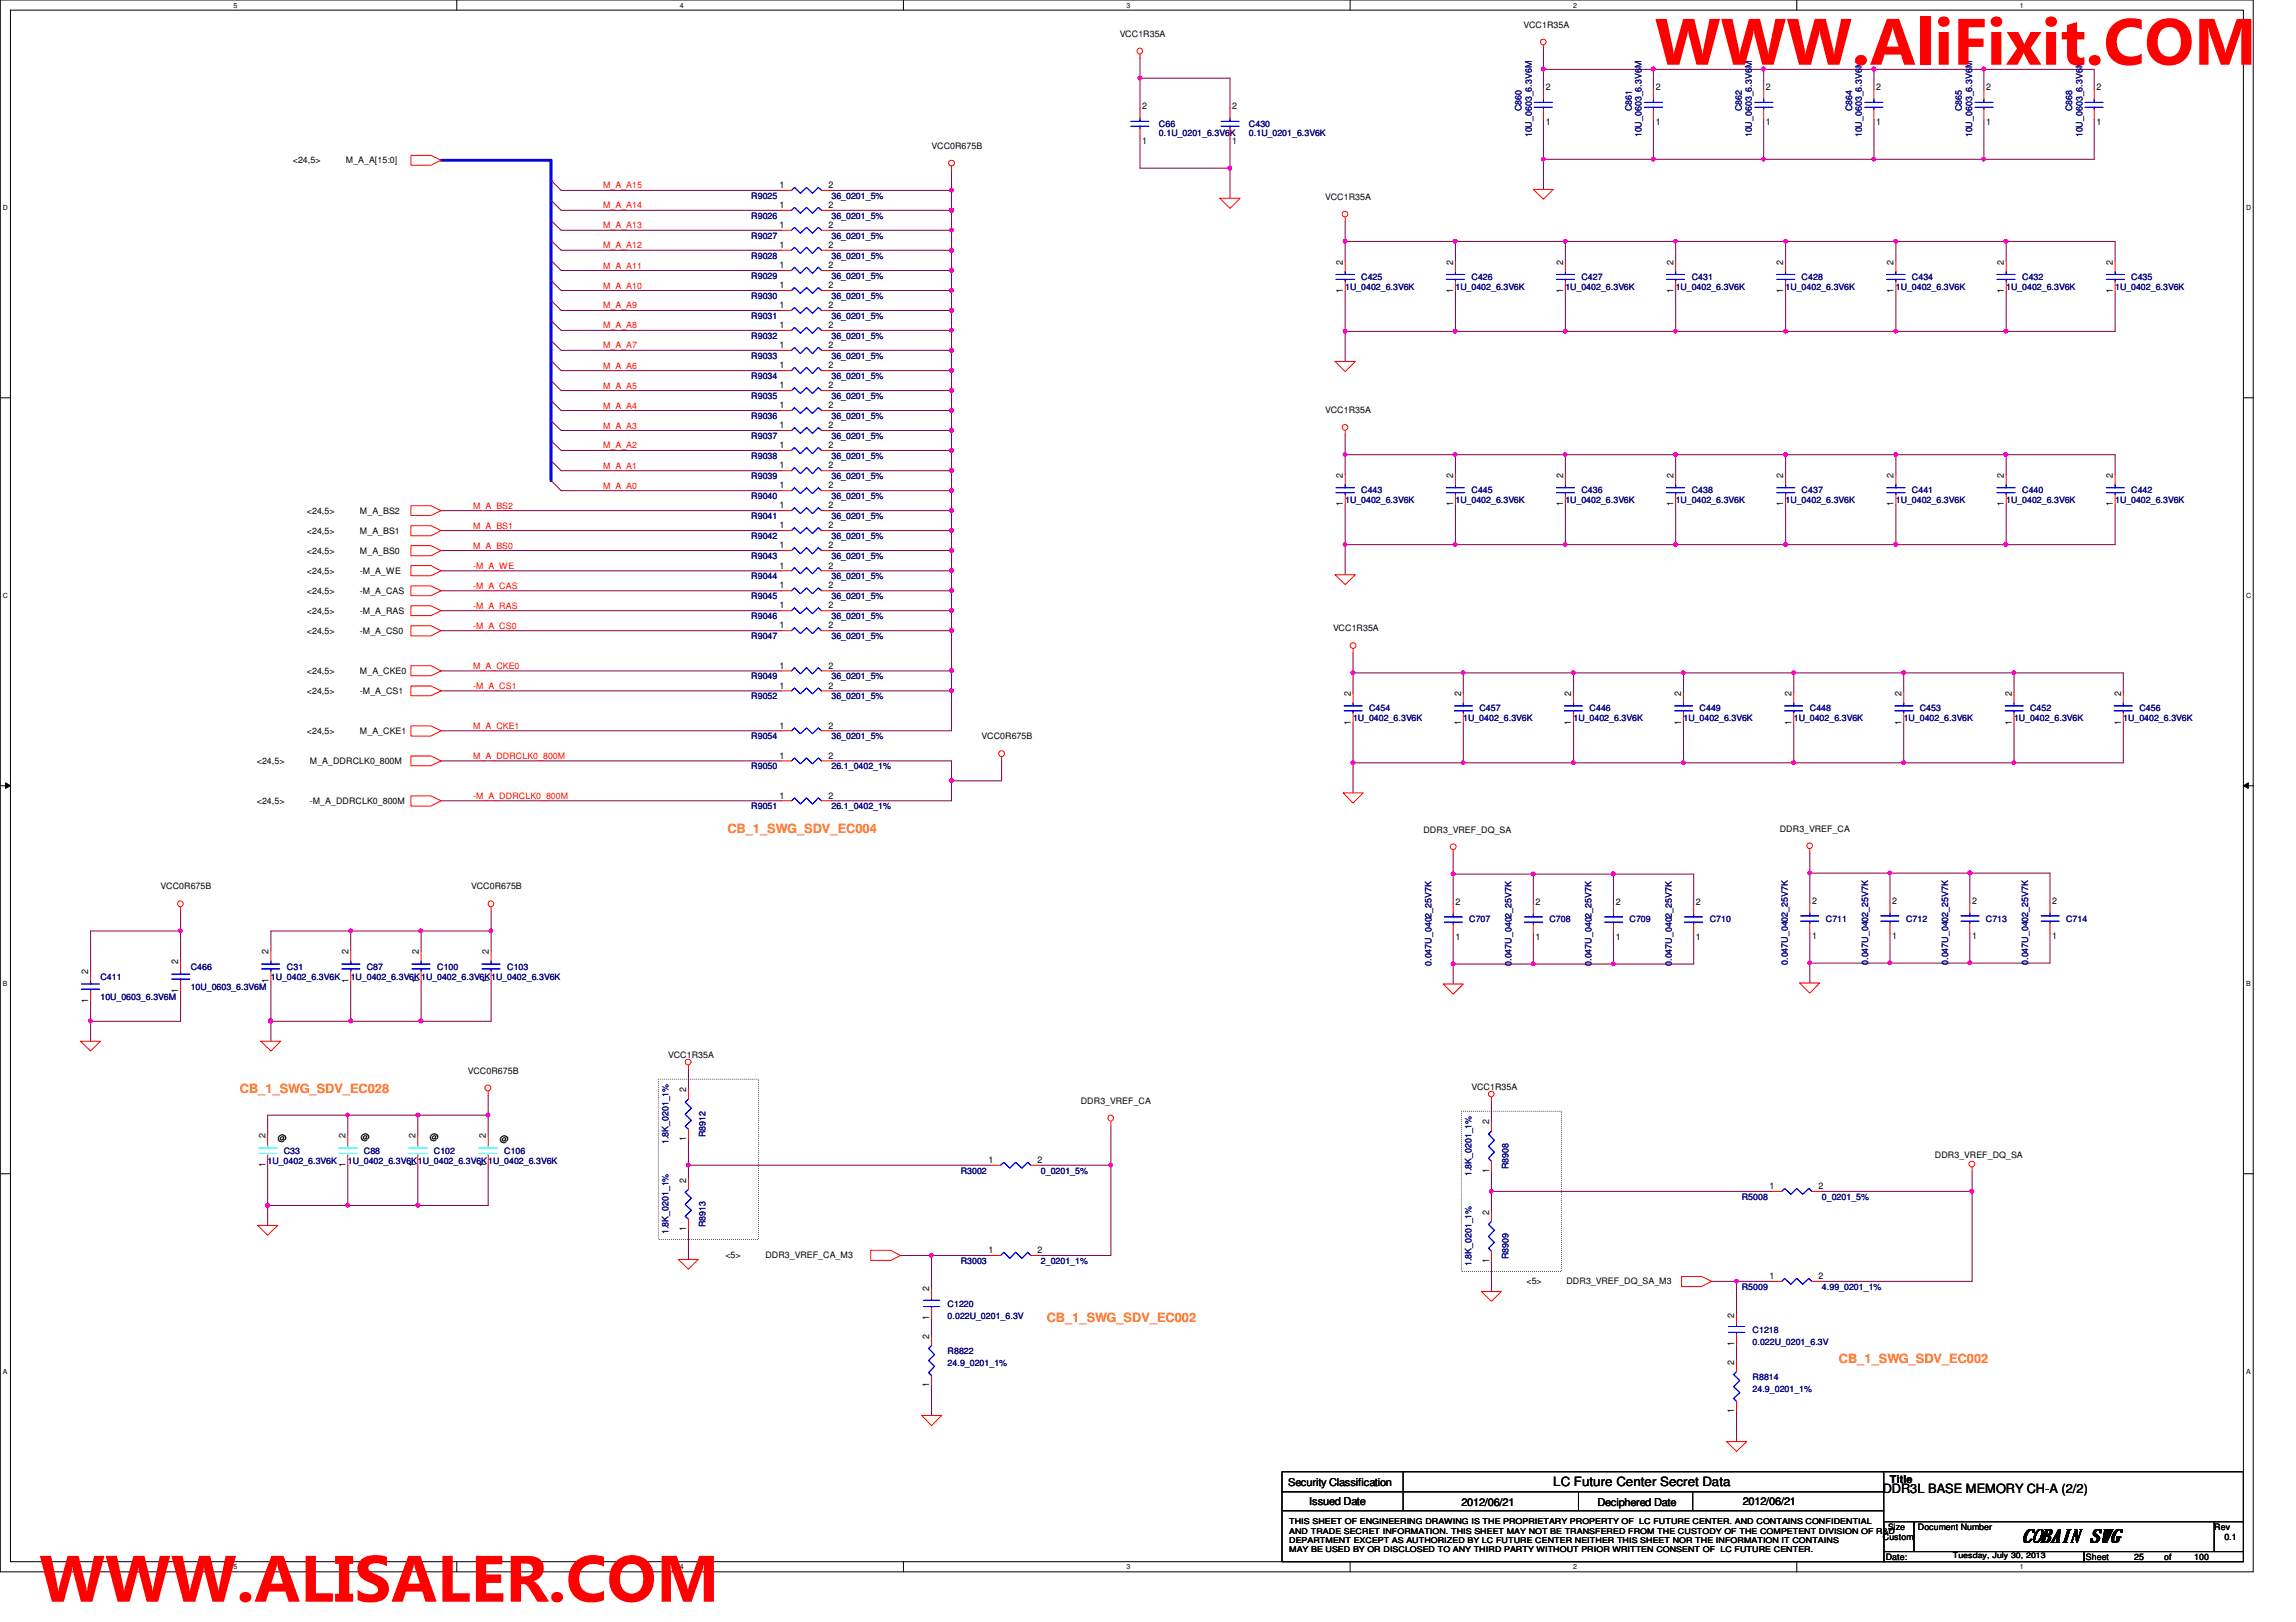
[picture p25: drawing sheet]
<svg xmlns="http://www.w3.org/2000/svg" width="297mm" height="210mm" viewBox="0 0 297 210" stroke-linecap="round" stroke-linejoin="round" font-family="sans-serif">
<defs><g id="words">
<g font-size="8.5" fill="#f00">
<text x="214.1" y="8.4">WWW.AliFixit.COM</text>
<text x="5.1" y="207.3">WWW.ALISALER.COM</text>
</g>
<text font-size="2.4" x="261.5" y="199.5">COBAIN SWG</text>
<g font-size="1.7" fill="#ff8000">
<text x="94.1" y="107.8">CB_1_SWG_SDV_EC004</text>
<text x="31" y="141.4">CB_1_SWG_SDV_EC028</text>
<text x="135.4" y="171.1">CB_1_SWG_SDV_EC002</text>
<text x="237.9" y="176.4">CB_1_SWG_SDV_EC002</text>
</g>
<g font-size="1.7">
<text x="201" y="192.3">LC Future Center Secret Data</text>
<text x="243.6" y="193.2">DDR3L BASE MEMORY CH-A (2/2)</text>
</g>
<g font-size="1.4">
<text x="244.5" y="191.9">Title</text>
<text x="166.7" y="192.3">Security Classification</text>
<text x="169.4" y="194.7">Issued Date</text>
<text x="189.1" y="194.9">2012/06/21</text>
<text x="206.7" y="194.9">Deciphered Date</text>
<text x="225.5" y="194.7">2012/06/21</text>
</g>
<g font-size="1.2">
<text x="200" y="11.7">2</text>
<text x="214.2" y="11.7">2</text>
<text x="228.5" y="11.7">2</text>
<text x="242.7" y="11.7">2</text>
<text x="257" y="11.7">2</text>
<text x="271.2" y="11.7">2</text>
<text x="147.8" y="14.1">2</text>
<text x="159.4" y="14.1">2</text>
<text x="200" y="16.1">1</text>
<text x="214.2" y="16.1">1</text>
<text x="228.5" y="16.1">1</text>
<text x="242.7" y="16.1">1</text>
<text x="257" y="16.1">1</text>
<text x="271.2" y="16.1">1</text>
<text x="147.8" y="18.6">1</text>
<text x="159.4" y="18.6">1</text>
<text x="100.8" y="29.5">1</text>
<text x="100.8" y="24.3">1</text>
<text x="100.8" y="26.9">1</text>
<text x="107.2" y="29.5">2</text>
<text x="107.2" y="24.3">2</text>
<text x="107.2" y="26.9">2</text>
<text x="100.8" y="32.1">1</text>
<text x="100.8" y="34.7">1</text>
<text x="107.2" y="32.1">2</text>
<text x="107.2" y="34.7">2</text>
<text x="173.7" y="34.2" transform="rotate(-90 173.7 34.2)">2</text>
<text x="188" y="34.2" transform="rotate(-90 188 34.2)">2</text>
<text x="202.2" y="34.2" transform="rotate(-90 202.2 34.2)">2</text>
<text x="216.5" y="34.2" transform="rotate(-90 216.5 34.2)">2</text>
<text x="230.7" y="34.2" transform="rotate(-90 230.7 34.2)">2</text>
<text x="245" y="34.2" transform="rotate(-90 245 34.2)">2</text>
<text x="259.2" y="34.2" transform="rotate(-90 259.2 34.2)">2</text>
<text x="273.3" y="34.2" transform="rotate(-90 273.3 34.2)">2</text>
<text x="100.8" y="39.9">1</text>
<text x="100.8" y="37.3">1</text>
<text x="107.2" y="39.9">2</text>
<text x="107.2" y="37.3">2</text>
<text x="173.7" y="37.9" transform="rotate(-90 173.7 37.9)">1</text>
<text x="188" y="37.9" transform="rotate(-90 188 37.9)">1</text>
<text x="202.2" y="37.9" transform="rotate(-90 202.2 37.9)">1</text>
<text x="216.5" y="37.9" transform="rotate(-90 216.5 37.9)">1</text>
<text x="230.7" y="37.9" transform="rotate(-90 230.7 37.9)">1</text>
<text x="245" y="37.9" transform="rotate(-90 245 37.9)">1</text>
<text x="259.2" y="37.9" transform="rotate(-90 259.2 37.9)">1</text>
<text x="273.3" y="37.9" transform="rotate(-90 273.3 37.9)">1</text>
<text x="100.8" y="47.7">1</text>
<text x="100.8" y="42.5">1</text>
<text x="100.8" y="45">1</text>
<text x="107.2" y="47.7">2</text>
<text x="107.2" y="42.5">2</text>
<text x="107.2" y="45">2</text>
<text x="100.8" y="52.8">1</text>
<text x="100.8" y="50.2">1</text>
<text x="107.2" y="52.8">2</text>
<text x="107.2" y="50.2">2</text>
<text x="100.8" y="55.4">1</text>
<text x="100.8" y="58">1</text>
<text x="107.2" y="55.4">2</text>
<text x="107.2" y="58">2</text>
<text x="100.8" y="65.8">1</text>
<text x="100.8" y="60.6">1</text>
<text x="100.8" y="63.2">1</text>
<text x="107.2" y="65.8">2</text>
<text x="107.2" y="60.6">2</text>
<text x="107.2" y="63.2">2</text>
<text x="173.7" y="65.5" transform="rotate(-90 173.7 65.5)">1</text>
<text x="173.7" y="61.8" transform="rotate(-90 173.7 61.8)">2</text>
<text x="188" y="65.5" transform="rotate(-90 188 65.5)">1</text>
<text x="188" y="61.8" transform="rotate(-90 188 61.8)">2</text>
<text x="202.2" y="65.5" transform="rotate(-90 202.2 65.5)">1</text>
<text x="202.2" y="61.8" transform="rotate(-90 202.2 61.8)">2</text>
<text x="216.5" y="65.5" transform="rotate(-90 216.5 65.5)">1</text>
<text x="216.5" y="61.8" transform="rotate(-90 216.5 61.8)">2</text>
<text x="230.7" y="65.5" transform="rotate(-90 230.7 65.5)">1</text>
<text x="230.7" y="61.8" transform="rotate(-90 230.7 61.8)">2</text>
<text x="245" y="65.5" transform="rotate(-90 245 65.5)">1</text>
<text x="245" y="61.8" transform="rotate(-90 245 61.8)">2</text>
<text x="259.2" y="65.5" transform="rotate(-90 259.2 65.5)">1</text>
<text x="259.2" y="61.8" transform="rotate(-90 259.2 61.8)">2</text>
<text x="273.3" y="65.5" transform="rotate(-90 273.3 65.5)">1</text>
<text x="273.3" y="61.8" transform="rotate(-90 273.3 61.8)">2</text>
<text x="100.8" y="68.4">1</text>
<text x="100.8" y="71">1</text>
<text x="107.2" y="68.4">2</text>
<text x="107.2" y="71">2</text>
<text x="100.8" y="73.6">1</text>
<text x="100.8" y="76.2">1</text>
<text x="107.2" y="73.6">2</text>
<text x="107.2" y="76.2">2</text>
<text x="100.8" y="81.3">1</text>
<text x="100.8" y="78.7">1</text>
<text x="107.2" y="81.3">2</text>
<text x="107.2" y="78.7">2</text>
<text x="100.8" y="89.1">1</text>
<text x="100.8" y="86.5">1</text>
<text x="107.2" y="89.1">2</text>
<text x="107.2" y="86.5">2</text>
<text x="100.8" y="94.3">1</text>
<text x="107.2" y="94.3">2</text>
<text x="174.7" y="93.8" transform="rotate(-90 174.7 93.8)">1</text>
<text x="174.7" y="90.1" transform="rotate(-90 174.7 90.1)">2</text>
<text x="189" y="93.8" transform="rotate(-90 189 93.8)">1</text>
<text x="189" y="90.1" transform="rotate(-90 189 90.1)">2</text>
<text x="203.3" y="93.8" transform="rotate(-90 203.3 93.8)">1</text>
<text x="203.3" y="90.1" transform="rotate(-90 203.3 90.1)">2</text>
<text x="217.5" y="93.8" transform="rotate(-90 217.5 93.8)">1</text>
<text x="217.5" y="90.1" transform="rotate(-90 217.5 90.1)">2</text>
<text x="231.8" y="93.8" transform="rotate(-90 231.8 93.8)">1</text>
<text x="231.8" y="90.1" transform="rotate(-90 231.8 90.1)">2</text>
<text x="246" y="93.8" transform="rotate(-90 246 93.8)">1</text>
<text x="246" y="90.1" transform="rotate(-90 246 90.1)">2</text>
<text x="260.3" y="93.8" transform="rotate(-90 260.3 93.8)">1</text>
<text x="260.3" y="90.1" transform="rotate(-90 260.3 90.1)">2</text>
<text x="274.4" y="93.8" transform="rotate(-90 274.4 93.8)">1</text>
<text x="274.4" y="90.1" transform="rotate(-90 274.4 90.1)">2</text>
<text x="100.8" y="98.2">1</text>
<text x="107.2" y="98.2">2</text>
<text x="100.8" y="103.3">1</text>
<text x="107.2" y="103.3">2</text>
<text x="188.3" y="117.1">2</text>
<text x="198.7" y="117.1">2</text>
<text x="209" y="117.1">2</text>
<text x="219.4" y="117.1">2</text>
<text x="234.4" y="117">2</text>
<text x="244.8" y="117">2</text>
<text x="255.1" y="117">2</text>
<text x="265.5" y="117">2</text>
<text x="23.1" y="124.8" transform="rotate(-90 23.1 124.8)">2</text>
<text x="34.8" y="123.5" transform="rotate(-90 34.8 123.5)">2</text>
<text x="45.1" y="123.5" transform="rotate(-90 45.1 123.5)">2</text>
<text x="54.2" y="123.5" transform="rotate(-90 54.2 123.5)">2</text>
<text x="63.2" y="123.5" transform="rotate(-90 63.2 123.5)">2</text>
<text x="188.3" y="121.6">1</text>
<text x="198.7" y="121.6">1</text>
<text x="209" y="121.6">1</text>
<text x="219.4" y="121.6">1</text>
<text x="234.4" y="121.5">1</text>
<text x="244.8" y="121.5">1</text>
<text x="255.1" y="121.5">1</text>
<text x="265.5" y="121.5">1</text>
<text x="11.4" y="129.8" transform="rotate(-90 11.4 129.8)">1</text>
<text x="11.4" y="126.1" transform="rotate(-90 11.4 126.1)">2</text>
<text x="23.1" y="128.5" transform="rotate(-90 23.1 128.5)">1</text>
<text x="34.8" y="127.2" transform="rotate(-90 34.8 127.2)">1</text>
<text x="45.1" y="127.2" transform="rotate(-90 45.1 127.2)">1</text>
<text x="54.2" y="127.2" transform="rotate(-90 54.2 127.2)">1</text>
<text x="63.2" y="127.2" transform="rotate(-90 63.2 127.2)">1</text>
<text x="88.8" y="141.4" transform="rotate(-90 88.8 141.4)">2</text>
<text x="34.3" y="147.3" transform="rotate(-90 34.3 147.3)">2</text>
<text x="44.7" y="147.3" transform="rotate(-90 44.7 147.3)">2</text>
<text x="53.8" y="147.3" transform="rotate(-90 53.8 147.3)">2</text>
<text x="62.9" y="147.3" transform="rotate(-90 62.9 147.3)">2</text>
<text x="88.8" y="147.7" transform="rotate(-90 88.8 147.7)">1</text>
<text x="192.7" y="145.5" transform="rotate(-90 192.7 145.5)">2</text>
<text x="34.3" y="151" transform="rotate(-90 34.3 151)">1</text>
<text x="44.7" y="151" transform="rotate(-90 44.7 151)">1</text>
<text x="53.8" y="151" transform="rotate(-90 53.8 151)">1</text>
<text x="62.9" y="151" transform="rotate(-90 62.9 151)">1</text>
<text x="88.8" y="153" transform="rotate(-90 88.8 153)">2</text>
<text x="127.9" y="150.5">1</text>
<text x="134.2" y="150.5">2</text>
<text x="192.7" y="151.8" transform="rotate(-90 192.7 151.8)">1</text>
<text x="228.9" y="153.9">1</text>
<text x="235.3" y="153.9">2</text>
<text x="88.8" y="159.3" transform="rotate(-90 88.8 159.3)">1</text>
<text x="192.7" y="157.2" transform="rotate(-90 192.7 157.2)">2</text>
<text x="120.2" y="167.1" transform="rotate(-90 120.2 167.1)">2</text>
<text x="127.9" y="162.2">1</text>
<text x="134.2" y="162.2">2</text>
<text x="192.7" y="163.4" transform="rotate(-90 192.7 163.4)">1</text>
<text x="228.9" y="165.5">1</text>
<text x="235.3" y="165.5">2</text>
<text x="120.2" y="173.2" transform="rotate(-90 120.2 173.2)">2</text>
<text x="120.2" y="170.9" transform="rotate(-90 120.2 170.9)">1</text>
<text x="224.4" y="170.5" transform="rotate(-90 224.4 170.5)">2</text>
<text x="120.2" y="179.5" transform="rotate(-90 120.2 179.5)">1</text>
<text x="224.4" y="176.6" transform="rotate(-90 224.4 176.6)">2</text>
<text x="224.4" y="174.2" transform="rotate(-90 224.4 174.2)">1</text>
<text x="224.4" y="182.9" transform="rotate(-90 224.4 182.9)">1</text>
</g>
<g font-size="1.1">
<text x="144.9" y="4.7">VCC1R35A</text>
<text x="197.1" y="3.6">VCC1R35A</text>
<text x="37.9" y="21.1">&lt;24,5&gt;</text>
<text x="44.7" y="21.1">M_A_A[15:0]</text>
<text x="120.5" y="19.3">VCC0R675B</text>
<text x="171.4" y="25.9">VCC1R35A</text>
<text x="171.4" y="53.5">VCC1R35A</text>
<text x="39.7" y="66.5">&lt;24,5&gt;</text>
<text x="39.7" y="71.7">&lt;24,5&gt;</text>
<text x="39.7" y="69.1">&lt;24,5&gt;</text>
<text x="46.6" y="66.5">M_A_BS2</text>
<text x="46.6" y="71.7">M_A_BS0</text>
<text x="46.6" y="69.1">M_A_BS1</text>
<text x="39.7" y="76.9">&lt;24,5&gt;</text>
<text x="39.7" y="74.3">&lt;24,5&gt;</text>
<text x="46.6" y="76.9">-M_A_CAS</text>
<text x="46.6" y="74.3">-M_A_WE</text>
<text x="39.7" y="79.5">&lt;24,5&gt;</text>
<text x="39.7" y="82.1">&lt;24,5&gt;</text>
<text x="46.6" y="79.5">-M_A_RAS</text>
<text x="46.6" y="82.1">-M_A_CS0</text>
<text x="172.5" y="81.7">VCC1R35A</text>
<text x="39.7" y="87.2">&lt;24,5&gt;</text>
<text x="39.7" y="89.9">&lt;24,5&gt;</text>
<text x="46.6" y="87.2">M_A_CKE0</text>
<text x="46.6" y="89.9">-M_A_CS1</text>
<text x="39.7" y="95">&lt;24,5&gt;</text>
<text x="46.6" y="95">M_A_CKE1</text>
<text x="127" y="95.7">VCC0R675B</text>
<text x="33.2" y="98.9">&lt;24,5&gt;</text>
<text x="40.1" y="98.9">M_A_DDRCLK0_800M</text>
<text x="33.2" y="104.1">&lt;24,5&gt;</text>
<text x="40.1" y="104.1">-M_A_DDRCLK0_800M</text>
<text x="184.1" y="107.7">DDR3_VREF_DQ_SA</text>
<text x="230.2" y="107.6">DDR3_VREF_CA</text>
<text x="20.8" y="115.1">VCC0R675B</text>
<text x="61" y="115.1">VCC0R675B</text>
<text x="86.4" y="136.9">VCC1R35A</text>
<text x="60.5" y="138.9">VCC0R675B</text>
<text x="139.8" y="142.8">DDR3_VREF_CA</text>
<text x="190.4" y="141">VCC1R35A</text>
<text x="35.9" y="147.6">@</text>
<text x="46.7" y="147.5">@</text>
<text x="55.6" y="147.5">@</text>
<text x="64.7" y="147.7">@</text>
<text x="250.3" y="149.8">DDR3_VREF_DQ_SA</text>
<text x="93.8" y="162.8">&lt;5&gt;</text>
<text x="99" y="162.8">DDR3_VREF_CA_M3</text>
<text x="197.5" y="166.2">&lt;5&gt;</text>
<text x="202.6" y="166.2">DDR3_VREF_DQ_SA_M3</text>
<text x="243.6" y="199.3">Custom</text>
<text x="244" y="201.9">Date:</text>
<text x="244.3" y="198">Size</text>
<text x="248.1" y="198">Document Number</text>
<text x="269.9" y="201.9">Sheet</text>
<text x="276.1" y="201.9">25</text>
<text x="280" y="201.9">of</text>
<text x="283.9" y="201.9">100</text>
<text x="286.5" y="198">Rev</text>
<text x="287.8" y="199.3">0.1</text>
</g>
<g font-size="1.1" fill="#000080">
<text x="149.9" y="16.4">C66</text>
<text x="149.9" y="17.6">0.1U_0201_6.3V6K</text>
<text x="161.6" y="16.4">C430</text>
<text x="161.6" y="17.6">0.1U_0201_6.3V6K</text>
<text x="196.8" y="14.4" transform="rotate(-90 196.8 14.4)">C860</text>
<text x="198.2" y="17.8" transform="rotate(-90 198.2 17.8)">10U_0603_6.3V6M</text>
<text x="211.1" y="14.4" transform="rotate(-90 211.1 14.4)">C861</text>
<text x="212.4" y="17.8" transform="rotate(-90 212.4 17.8)">10U_0603_6.3V6M</text>
<text x="225.3" y="14.4" transform="rotate(-90 225.3 14.4)">C862</text>
<text x="226.6" y="17.8" transform="rotate(-90 226.6 17.8)">10U_0603_6.3V6M</text>
<text x="239.6" y="14.4" transform="rotate(-90 239.6 14.4)">C864</text>
<text x="240.9" y="17.8" transform="rotate(-90 240.9 17.8)">10U_0603_6.3V6M</text>
<text x="253.8" y="14.4" transform="rotate(-90 253.8 14.4)">C865</text>
<text x="255.1" y="17.8" transform="rotate(-90 255.1 17.8)">10U_0603_6.3V6M</text>
<text x="268.1" y="14.4" transform="rotate(-90 268.1 14.4)">C868</text>
<text x="269.4" y="17.8" transform="rotate(-90 269.4 17.8)">10U_0603_6.3V6M</text>
<text x="97.2" y="25.7">R9025</text>
<text x="97.2" y="28.3">R9026</text>
<text x="107.6" y="25.7">36_0201_5%</text>
<text x="107.6" y="28.3">36_0201_5%</text>
<text x="97.2" y="30.9">R9027</text>
<text x="97.2" y="33.5">R9028</text>
<text x="107.6" y="30.9">36_0201_5%</text>
<text x="107.6" y="33.5">36_0201_5%</text>
<text x="97.2" y="41.3">R9031</text>
<text x="97.2" y="38.7">R9030</text>
<text x="97.2" y="36.1">R9029</text>
<text x="107.6" y="41.3">36_0201_5%</text>
<text x="107.6" y="38.7">36_0201_5%</text>
<text x="107.6" y="36.1">36_0201_5%</text>
<text x="174" y="37.5">1U_0402_6.3V6K</text>
<text x="176.1" y="36.2">C425</text>
<text x="188.3" y="37.5">1U_0402_6.3V6K</text>
<text x="190.4" y="36.2">C426</text>
<text x="202.5" y="37.5">1U_0402_6.3V6K</text>
<text x="204.6" y="36.2">C427</text>
<text x="216.8" y="37.5">1U_0402_6.3V6K</text>
<text x="218.9" y="36.2">C431</text>
<text x="231" y="37.5">1U_0402_6.3V6K</text>
<text x="233.1" y="36.2">C428</text>
<text x="245.3" y="37.5">1U_0402_6.3V6K</text>
<text x="247.4" y="36.2">C434</text>
<text x="259.5" y="37.5">1U_0402_6.3V6K</text>
<text x="261.6" y="36.2">C432</text>
<text x="273.6" y="37.5">1U_0402_6.3V6K</text>
<text x="275.7" y="36.2">C435</text>
<text x="97.2" y="43.9">R9032</text>
<text x="97.2" y="46.4">R9033</text>
<text x="107.6" y="43.9">36_0201_5%</text>
<text x="107.6" y="46.4">36_0201_5%</text>
<text x="97.2" y="49.1">R9034</text>
<text x="97.2" y="51.6">R9035</text>
<text x="107.6" y="49.1">36_0201_5%</text>
<text x="107.6" y="51.6">36_0201_5%</text>
<text x="97.2" y="56.8">R9037</text>
<text x="97.2" y="59.4">R9038</text>
<text x="97.2" y="54.2">R9036</text>
<text x="107.6" y="56.8">36_0201_5%</text>
<text x="107.6" y="59.4">36_0201_5%</text>
<text x="107.6" y="54.2">36_0201_5%</text>
<text x="97.2" y="62">R9039</text>
<text x="97.2" y="64.6">R9040</text>
<text x="107.6" y="62">36_0201_5%</text>
<text x="107.6" y="64.6">36_0201_5%</text>
<text x="174" y="65.1">1U_0402_6.3V6K</text>
<text x="176.1" y="63.8">C443</text>
<text x="188.3" y="65.1">1U_0402_6.3V6K</text>
<text x="190.4" y="63.8">C445</text>
<text x="202.5" y="65.1">1U_0402_6.3V6K</text>
<text x="204.6" y="63.8">C436</text>
<text x="216.8" y="65.1">1U_0402_6.3V6K</text>
<text x="218.9" y="63.8">C438</text>
<text x="231" y="65.1">1U_0402_6.3V6K</text>
<text x="233.1" y="63.8">C437</text>
<text x="245.3" y="65.1">1U_0402_6.3V6K</text>
<text x="247.4" y="63.8">C441</text>
<text x="259.5" y="65.1">1U_0402_6.3V6K</text>
<text x="261.6" y="63.8">C440</text>
<text x="273.6" y="65.1">1U_0402_6.3V6K</text>
<text x="275.7" y="63.8">C442</text>
<text x="97.2" y="67.2">R9041</text>
<text x="97.2" y="69.8">R9042</text>
<text x="107.6" y="67.2">36_0201_5%</text>
<text x="107.6" y="69.8">36_0201_5%</text>
<text x="97.2" y="72.3">R9043</text>
<text x="97.2" y="75">R9044</text>
<text x="97.2" y="77.6">R9045</text>
<text x="107.6" y="72.3">36_0201_5%</text>
<text x="107.6" y="75">36_0201_5%</text>
<text x="107.6" y="77.6">36_0201_5%</text>
<text x="97.2" y="82.7">R9047</text>
<text x="97.2" y="80.1">R9046</text>
<text x="107.6" y="82.7">36_0201_5%</text>
<text x="107.6" y="80.1">36_0201_5%</text>
<text x="97.2" y="87.9">R9049</text>
<text x="107.6" y="87.9">36_0201_5%</text>
<text x="97.2" y="95.7">R9054</text>
<text x="97.2" y="90.5">R9052</text>
<text x="107.6" y="95.7">36_0201_5%</text>
<text x="107.6" y="90.5">36_0201_5%</text>
<text x="175" y="93.3">1U_0402_6.3V6K</text>
<text x="177.1" y="92.1">C454</text>
<text x="189.3" y="93.3">1U_0402_6.3V6K</text>
<text x="191.4" y="92.1">C457</text>
<text x="203.6" y="93.3">1U_0402_6.3V6K</text>
<text x="205.7" y="92.1">C446</text>
<text x="217.8" y="93.3">1U_0402_6.3V6K</text>
<text x="219.9" y="92.1">C449</text>
<text x="232.1" y="93.3">1U_0402_6.3V6K</text>
<text x="234.1" y="92.1">C448</text>
<text x="246.3" y="93.3">1U_0402_6.3V6K</text>
<text x="248.4" y="92.1">C453</text>
<text x="260.6" y="93.3">1U_0402_6.3V6K</text>
<text x="262.6" y="92.1">C452</text>
<text x="274.7" y="93.3">1U_0402_6.3V6K</text>
<text x="276.8" y="92.1">C456</text>
<text x="97.2" y="99.6">R9050</text>
<text x="107.6" y="99.6">26.1_0402_1%</text>
<text x="97.2" y="104.7">R9051</text>
<text x="107.6" y="104.7">26.1_0402_1%</text>
<text x="190.1" y="119.4">C707</text>
<text x="200.4" y="119.4">C708</text>
<text x="210.8" y="119.4">C709</text>
<text x="221.2" y="119.4">C710</text>
<text x="236.2" y="119.3">C711</text>
<text x="246.6" y="119.3">C712</text>
<text x="256.9" y="119.3">C713</text>
<text x="267.3" y="119.3">C714</text>
<text x="24.7" y="125.5">C466</text>
<text x="37.1" y="125.5">C31</text>
<text x="47.5" y="125.5">C87</text>
<text x="56.6" y="125.5">C100</text>
<text x="65.6" y="125.5">C103</text>
<text x="185.2" y="125" transform="rotate(-90 185.2 125)">0.047U_0402_25V7K</text>
<text x="195.5" y="125" transform="rotate(-90 195.5 125)">0.047U_0402_25V7K</text>
<text x="205.9" y="125" transform="rotate(-90 205.9 125)">0.047U_0402_25V7K</text>
<text x="216.3" y="125" transform="rotate(-90 216.3 125)">0.047U_0402_25V7K</text>
<text x="231.3" y="124.9" transform="rotate(-90 231.3 124.9)">0.047U_0402_25V7K</text>
<text x="241.7" y="124.9" transform="rotate(-90 241.7 124.9)">0.047U_0402_25V7K</text>
<text x="252" y="124.9" transform="rotate(-90 252 124.9)">0.047U_0402_25V7K</text>
<text x="262.4" y="124.9" transform="rotate(-90 262.4 124.9)">0.047U_0402_25V7K</text>
<text x="13" y="126.8">C411</text>
<text x="13" y="129.4">10U_0603_6.3V6M</text>
<text x="24.7" y="128.1">10U_0603_6.3V6M</text>
<text x="35" y="126.8">1U_0402_6.3V6K</text>
<text x="45.4" y="126.8">1U_0402_6.3V6K1U_0402_6.3V6K1U_0402_6.3V6K</text>
<text x="36.7" y="149.3">C33</text>
<text x="47.1" y="149.3">C88</text>
<text x="56.1" y="149.3">C102</text>
<text x="65.2" y="149.3">C106</text>
<text x="86.5" y="148.1" transform="rotate(-90 86.5 148.1)">1.8K_0201_1%</text>
<text x="91.3" y="147.2" transform="rotate(-90 91.3 147.2)">R8912</text>
<text x="34.6" y="150.6">1U_0402_6.3V6K</text>
<text x="45" y="150.6">1U_0402_6.3V6K1U_0402_6.3V6K1U_0402_6.3V6K</text>
<text x="124.3" y="151.9">R3002</text>
<text x="134.7" y="151.9">0_0201_5%</text>
<text x="190.4" y="152.2" transform="rotate(-90 190.4 152.2)">1.8K_0201_1%</text>
<text x="195.2" y="151.3" transform="rotate(-90 195.2 151.3)">R8908</text>
<text x="225.3" y="155.3">R5008</text>
<text x="235.7" y="155.3">0_0201_5%</text>
<text x="86.5" y="159.7" transform="rotate(-90 86.5 159.7)">1.8K_0201_1%</text>
<text x="91.3" y="158.8" transform="rotate(-90 91.3 158.8)">R8913</text>
<text x="124.3" y="163.6">R3003</text>
<text x="134.7" y="163.6">2_0201_1%</text>
<text x="190.4" y="163.9" transform="rotate(-90 190.4 163.9)">1.8K_0201_1%</text>
<text x="195.2" y="163" transform="rotate(-90 195.2 163)">R8909</text>
<text x="225.3" y="166.9">R5009</text>
<text x="235.7" y="166.9">4.99_0201_1%</text>
<text x="122.6" y="169.1">C1220</text>
<text x="122.6" y="170.7">0.022U_0201_6.3V</text>
<text x="226.7" y="172.5">C1218</text>
<text x="122.6" y="175.2">R8822</text>
<text x="122.6" y="176.8">24.9_0201_1%</text>
<text x="226.7" y="178.6">R8814</text>
<text x="226.7" y="174.1">0.022U_0201_6.3V</text>
<text x="226.7" y="180.1">24.9_0201_1%</text>
</g>
<g font-size="1.1" fill="#f00">
<text x="78" y="27">M_A_A14</text>
<text x="78" y="24.4">M_A_A15</text>
<text x="78" y="29.5">M_A_A13</text>
<text x="78" y="32.1">M_A_A12</text>
<text x="78" y="34.8">M_A_A11</text>
<text x="78" y="39.9">M_A_A9</text>
<text x="78" y="37.3">M_A_A10</text>
<text x="78" y="47.7">M_A_A6</text>
<text x="78" y="45.1">M_A_A7</text>
<text x="78" y="42.5">M_A_A8</text>
<text x="78" y="52.9">M_A_A4</text>
<text x="78" y="50.3">M_A_A5</text>
<text x="78" y="55.5">M_A_A3</text>
<text x="78" y="58">M_A_A2</text>
<text x="61.2" y="65.8">M_A_BS2</text>
<text x="78" y="60.7">M_A_A1</text>
<text x="78" y="63.2">M_A_A0</text>
<text x="61.2" y="68.4">M_A_BS1</text>
<text x="61.2" y="71">M_A_BS0</text>
<text x="61.2" y="76.2">-M_A_CAS</text>
<text x="61.2" y="73.6">-M_A_WE</text>
<text x="61.2" y="81.4">-M_A_CS0</text>
<text x="61.2" y="78.8">-M_A_RAS</text>
<text x="61.2" y="86.6">M_A_CKE0</text>
<text x="61.2" y="89.2">-M_A_CS1</text>
<text x="61.2" y="94.3">M_A_CKE1</text>
<text x="61.2" y="98.2">M_A_DDRCLK0_800M</text>
<text x="61.2" y="103.4">-M_A_DDRCLK0_800M</text>
</g>
<g font-size="1">
<text x="166.8" y="197.3">THIS SHEET OF ENGINEERING DRAWING IS THE PROPRIETARY PROPERTY OF LC FUTURE CENTER. AND CONTAINS CONFIDENTIAL</text>
<text x="166.8" y="198.5">AND TRADE SECRET INFORMATION. THIS SHEET MAY NOT BE TRANSFERED FROM THE CUSTODY OF THE COMPETENT DIVISION OF R&amp;D</text>
<text x="166.8" y="199.6">DEPARTMENT EXCEPT AS AUTHORIZED BY LC FUTURE CENTER NEITHER THIS SHEET NOR THE INFORMATION IT CONTAINS</text>
<text x="166.8" y="200.8">MAY BE USED BY OR DISCLOSED TO ANY THIRD PARTY WITHOUT PRIOR WRITTEN CONSENT OF LC FUTURE CENTER.</text>
<text x="252.6" y="201.7">Tuesday, July 30, 2013</text>
</g>
<g font-size=".9">
<text x="30.2" y="1">5</text>
<text x="88" y="1">4</text>
<text x="145.8" y="1">3</text>
<text x="203.5" y="1">2</text>
<text x="261.3" y="1">1</text>
<text x=".4" y="27.2">D</text>
<text x="290.6" y="27.2">D</text>
<text x=".4" y="77.3">C</text>
<text x="290.6" y="77.3">C</text>
<text x=".4" y="127.6">B</text>
<text x="290.6" y="127.6">B</text>
<text x=".4" y="177.8">A</text>
<text x="290.6" y="177.8">A</text>
<text x="30.2" y="203.1">5</text>
<text x="88" y="203.1">4</text>
<text x="145.8" y="203.1">3</text>
<text x="203.5" y="203.1">2</text>
<text x="261.3" y="203.1">1</text>
</g>
</g></defs>
<path d="M0 0h291.5v203.4h-291.5zM1.4 1.3h288.8v200.8h-288.8z" fill="none" stroke="#000" stroke-width=".13"/>
<g fill="#fff">
<path d="M30.2 .2h.5v1h-.5z"/>
<path d="M30.2 202.3h.5v1h-.5z"/>
</g>
<path d="M59.1 0v1.3M59.1 202.1v1.3" fill="none" stroke="#000" stroke-width=".13"/>
<g fill="#fff">
<path d="M88 .2h.5v1h-.5z"/>
<path d="M88 202.3h.5v1h-.5z"/>
</g>
<path d="M116.9 0v1.3M116.9 202.1v1.3" fill="none" stroke="#000" stroke-width=".13"/>
<g fill="#fff">
<path d="M145.7 .2h.6v1h-.6z"/>
<path d="M145.7 202.3h.6v1h-.6z"/>
</g>
<path d="M174.7 0v1.3M174.7 202.1v1.3" fill="none" stroke="#000" stroke-width=".13"/>
<g fill="#fff">
<path d="M203.5 .2h.5v1h-.5z"/>
<path d="M203.5 202.3h.5v1h-.5z"/>
</g>
<path d="M232.4 0v1.3M232.4 202.1v1.3" fill="none" stroke="#000" stroke-width=".13"/>
<g fill="#fff">
<path d="M261.3 .2h.5v1h-.5z"/>
<path d="M261.3 202.3h.5v1h-.5z"/>
<path d="M.4 26.4h.6v1h-.6z"/>
<path d="M290.6 26.4h.6v1h-.6z"/>
<path d="M.4 76.5h.6v1.1h-.6z"/>
<path d="M290.6 76.5h.6v1.1h-.6z"/>
</g>
<path d="M0 51.5h1.4M290.2 51.5h1.3" fill="none" stroke="#000" stroke-width=".13"/>
<g fill="#fff">
<path d="M.4 126.7h.6v1.1h-.6z"/>
<path d="M290.6 126.7h.6v1.1h-.6z"/>
</g>
<path d="M0 101.7h1.4M.7 101.3l.7 .4-.7 .3zM290.2 101.7h1.3M290.2 101.7l.7-.4v.7z" fill="none" stroke="#000" stroke-width=".13"/>
<path d="M.7 101.3l.7 .4-.7 .3zM290.2 101.7l.7-.4v.7z" fill="#000"/>
<g fill="#fff">
<path d="M.4 177h.5v1h-.5z"/>
<path d="M290.6 177h.5v1h-.5z"/>
</g>
<path d="M0 151.9h1.4M290.2 151.9h1.3" fill="none" stroke="#000" stroke-width=".13"/>
<path d="M85.2 139.7h12.9v20.7h-12.9zM189.1 143.8h12.9v20.7h-12.9z" fill="none" stroke="#000" stroke-width=".13" stroke-dasharray="0 .3"/>
<path d="M199.7 9v2.6" fill="none" stroke="#800040" stroke-width=".13"/>
<path d="M199.5 8.7h.1l.3 .1-.1 .3-.2 .1-.1-.1z" fill-rule="evenodd" fill="#f0f"/>
<path d="M199.5 8.7h.1l.3 .1-.1 .3-.2 .1-.1-.1z" fill="none" stroke="#f0f" stroke-width=".13"/>
<path d="M228.2 9h-14.3v2.6" fill="none" stroke="#800040" stroke-width=".13"/>
<path d="M228 8.7h.1l.2 .1v.3l-.2 .1-.1-.1z" fill-rule="evenodd" fill="#f0f"/>
<path d="M228 8.7h.1l.2 .1v.3l-.2 .1-.1-.1z" fill="none" stroke="#f0f" stroke-width=".13"/>
<circle cx="213.9" cy="8.9" r=".26" fill="#f0f"/>
<circle cx="213.9" cy="8.9" r=".26" fill="none" stroke="#f0f" stroke-width=".13"/>
<path d="M242.4 9h14.3M242.4 9h-14.2v2.6M242.4 9v2.6" fill="none" stroke="#800040" stroke-width=".13"/>
<path d="M256.5 8.7h.1l.2 .1v.3l-.2 .1-.1-.1z" fill-rule="evenodd" fill="#f0f"/>
<path d="M256.5 8.7h.1l.2 .1v.3l-.2 .1-.1-.1z" fill="none" stroke="#f0f" stroke-width=".13"/>
<path d="M242.2 8.7h.2l.2 .1v.3l-.2 .1-.2-.1z" fill-rule="evenodd" fill="#f0f"/>
<path d="M242.2 8.7h.2l.2 .1v.3l-.2 .1-.2-.1z" fill="none" stroke="#f0f" stroke-width=".13"/>
<path d="M256.7 11.6v-2.6h14.2v2.6M256.7 15.5v5.1h14.2v-5.1M242.4 20.6h14.3" fill="none" stroke="#800040" stroke-width=".13"/>
<path d="M256.5 20.4h.3l.1 .2-.1 .1-.2 .1-.1-.1z" fill-rule="evenodd" fill="#f0f"/>
<path d="M256.5 20.4h.3l.1 .2-.1 .1-.2 .1-.1-.1z" fill="none" stroke="#f0f" stroke-width=".13"/>
<path d="M242.2 20.4h.4l.1 .2-.1 .1-.2 .1-.2-.1z" fill-rule="evenodd" fill="#f0f"/>
<path d="M242.2 20.4h.4l.1 .2-.1 .1-.2 .1-.2-.1z" fill="none" stroke="#f0f" stroke-width=".13"/>
<path d="M228.2 15.5v5.1h-14.3M242.4 15.5v5.1" fill="none" stroke="#800040" stroke-width=".13"/>
<path d="M228 20.4h.3l.1 .2-.1 .1-.2 .1-.1-.1z" fill-rule="evenodd" fill="#f0f"/>
<path d="M228 20.4h.3l.1 .2-.1 .1-.2 .1-.1-.1z" fill="none" stroke="#f0f" stroke-width=".13"/>
<circle cx="213.9" cy="20.6" r=".25" fill="#f0f"/>
<circle cx="213.9" cy="20.6" r=".25" fill="none" stroke="#f0f" stroke-width=".13"/>
<path d="M199.7 9h14.2M213.9 20.6h-14.2v3.9M228.2 20.6h14.2" fill="none" stroke="#800040" stroke-width=".13"/>
<path d="M199.5 20.4h.3l.1 .2-.1 .1-.2 .1-.1-.1z" fill-rule="evenodd" fill="#f0f"/>
<path d="M199.5 20.4h.3l.1 .2-.1 .1-.2 .1-.1-.1z" fill="none" stroke="#f0f" stroke-width=".13"/>
<path d="M199.7 6.3v2.7M213.9 15.5v5.1M174 31.2v2.6" fill="none" stroke="#800040" stroke-width=".13"/>
<path d="M173.8 31h.4v.2v.2l-.2 .1-.2-.1z" fill-rule="evenodd" fill="#f0f"/>
<path d="M173.8 31h.4v.2v.2l-.2 .1-.2-.1z" fill="none" stroke="#f0f" stroke-width=".13"/>
<path d="M174 28.7v2.5M188.3 31.2v2.6M174 42.9v3.9" fill="none" stroke="#800040" stroke-width=".13"/>
<path d="M173.8 42.7h.4v.1v.2l-.2 .1-.2-.1z" fill-rule="evenodd" fill="#f0f"/>
<path d="M173.8 42.7h.4v.1v.2l-.2 .1-.2-.1z" fill="none" stroke="#f0f" stroke-width=".13"/>
<path d="M188.3 31.2h14.2" fill="none" stroke="#800040" stroke-width=".13"/>
<path d="M202.3 31h.4v.2v.2l-.2 .1-.2-.1z" fill-rule="evenodd" fill="#f0f"/>
<path d="M202.3 31h.4v.2v.2l-.2 .1-.2-.1z" fill="none" stroke="#f0f" stroke-width=".13"/>
<circle cx="188.3" cy="31.2" r=".25" fill="#f0f"/>
<circle cx="188.3" cy="31.2" r=".25" fill="none" stroke="#f0f" stroke-width=".13"/>
<path d="M188.3 37.7v5.2M202.5 31.2v2.6M202.5 37.7v5.2h-14.2M174 42.9h14.3" fill="none" stroke="#800040" stroke-width=".13"/>
<path d="M202.3 42.7h.4v.1v.2l-.2 .1-.2-.1z" fill-rule="evenodd" fill="#f0f"/>
<path d="M202.3 42.7h.4v.1v.2l-.2 .1-.2-.1z" fill="none" stroke="#f0f" stroke-width=".13"/>
<circle cx="188.3" cy="42.9" r=".25" fill="#f0f"/>
<circle cx="188.3" cy="42.9" r=".25" fill="none" stroke="#f0f" stroke-width=".13"/>
<path d="M159.1 10.1h-11.6v3.9" fill="none" stroke="#800040" stroke-width=".13"/>
<path d="M147.3 9.9h.3l.1 .2-.1 .1-.2 .1-.1-.1z" fill-rule="evenodd" fill="#f0f"/>
<path d="M147.3 9.9h.3l.1 .2-.1 .1-.2 .1-.1-.1z" fill="none" stroke="#f0f" stroke-width=".13"/>
<path d="M147.5 17.9v3.9h11.6M159.1 10.1v3.9" fill="none" stroke="#800040" stroke-width=".13"/>
<path d="M158.9 21.6l.2-.1 .2 .1v.3l-.2 .1-.2-.1z" fill-rule="evenodd" fill="#f0f"/>
<path d="M158.9 21.6l.2-.1 .2 .1v.3l-.2 .1-.2-.1z" fill="none" stroke="#f0f" stroke-width=".13"/>
<path d="M147.5 7.5v2.6M159.1 17.9v7.8M174 31.2h14.3M255.1 154.2v11.6" fill="none" stroke="#800040" stroke-width=".13"/>
<circle cx="255.1" cy="154.1" r=".25" fill="#f0f"/>
<circle cx="255.1" cy="154.1" r=".25" fill="none" stroke="#f0f" stroke-width=".13"/>
<path d="M193 142.5v2.6M193 154.2v2.6M193 151.6v2.6M193 154.2h36.2M255.1 151.6v2.6h-19.4M193 163.2v3.9M224.7 165.8h4.5M235.7 165.8h19.4" fill="none" stroke="#800040" stroke-width=".13"/>
<path d="M192.8 154h.3l.1 .1-.1 .2-.2 .1-.1-.1z" fill-rule="evenodd" fill="#f0f"/>
<path d="M192.8 154h.3l.1 .1-.1 .2-.2 .1-.1-.1z" fill="none" stroke="#f0f" stroke-width=".13"/>
<path d="M72.6 55.7h28.5M72.6 60.9h28.5M54.5 127v5.2h9" fill="none" stroke="#800040" stroke-width=".13"/>
<circle cx="54.4" cy="132.1" r=".26" fill="#f0f"/>
<circle cx="54.4" cy="132.1" r=".26" fill="none" stroke="#f0f" stroke-width=".13"/>
<path d="M11.7 132.2v2.5" fill="none" stroke="#800040" stroke-width=".13"/>
<path d="M11.5 131.9h.2l.2 .1v.3l-.2 .1-.2-.1z" fill-rule="evenodd" fill="#f0f"/>
<path d="M11.5 131.9h.2l.2 .1v.3l-.2 .1-.2-.1z" fill="none" stroke="#f0f" stroke-width=".13"/>
<path d="M57.1 76.5h44M57.1 73.9h44M57.1 68.7h44M188 110.5v2.6M23.4 128.3v3.9h-11.7M35 132.2v2.5M63.5 127v5.2" fill="none" stroke="#800040" stroke-width=".13"/>
<circle cx="35" cy="132.1" r=".26" fill="#f0f"/>
<circle cx="35" cy="132.1" r=".26" fill="none" stroke="#f0f" stroke-width=".13"/>
<path d="M72.6 32.4h28.5M57.1 86.8h44M57.1 81.6h44M63.5 117.9v2.6M11.7 120.5v5.2M11.7 129.5v2.7" fill="none" stroke="#800040" stroke-width=".13"/>
<path d="M63.3 120.3h.4l.1 .1-.1 .2-.2 .1-.2-.1z" fill-rule="evenodd" fill="#f0f"/>
<path d="M63.3 120.3h.4l.1 .1-.1 .2-.2 .1-.2-.1z" fill="none" stroke="#f0f" stroke-width=".13"/>
<g fill="none" stroke="#800040" stroke-width=".13">
<path d="M72.6 35h28.5M72.6 27.2h28.5M72.6 24.6h28.5M72.6 40.2h28.5M72.6 58.3h28.5M72.6 53.1h28.5M72.6 48h28.5M72.6 45.3h28.5M72.6 50.5h28.5M72.6 42.8h28.5M57.1 71.2h44M57.1 79h44"/>
<path d="M72.6 63.5h28.5M57.1 98.5h44M57.1 103.6h44M188 113.1v3.9M23.4 120.5v3.9M45.4 120.5h-10.4v2.6M54.5 123.1v-2.6h9v2.6"/>
</g>
<path d="M57.1 20.7h14.2" fill="none" stroke="#00f" stroke-width=".38"/>
<circle cx="54.4" cy="120.4" r=".25" fill="#f0f"/>
<circle cx="54.4" cy="120.4" r=".25" fill="none" stroke="#f0f" stroke-width=".13"/>
<path d="M188 113.1h10.4" fill="none" stroke="#800040" stroke-width=".13"/>
<circle cx="188" cy="113.1" r=".25" fill="#f0f"/>
<circle cx="188" cy="113.1" r=".25" fill="none" stroke="#f0f" stroke-width=".13"/>
<path d="M72.6 37.6h28.5M72.6 29.8h28.5M57.1 66.1h44M198.4 113.1v3.9M35 127v5.2M45.4 120.5v2.6M188 120.9v6.4M198.4 120.9v3.9" fill="none" stroke="#800040" stroke-width=".13"/>
<circle cx="188" cy="124.7" r=".25" fill="#f0f"/>
<circle cx="188" cy="124.7" r=".25" fill="none" stroke="#f0f" stroke-width=".13"/>
<path d="M35 132.2h10.4" fill="none" stroke="#800040" stroke-width=".13"/>
<circle cx="35" cy="132.1" r=".26" fill="#f0f"/>
<circle cx="35" cy="132.1" r=".26" fill="none" stroke="#f0f" stroke-width=".13"/>
<path d="M234.1 110.4v2.6M234.1 113v3.9M234.1 113h10.4v3.9M45.4 127v5.2" fill="none" stroke="#800040" stroke-width=".13"/>
<path d="M233.9 112.8h.4l.1 .1-.1 .2-.2 .1-.2-.1z" fill-rule="evenodd" fill="#f0f"/>
<path d="M233.9 112.8h.4l.1 .1-.1 .2-.2 .1-.2-.1z" fill="none" stroke="#f0f" stroke-width=".13"/>
<path d="M234.1 120.7v6.5M244.5 120.7v3.9" fill="none" stroke="#800040" stroke-width=".13"/>
<path d="M233.9 124.4h.4l.1 .2-.1 .2h-.2h-.2z" fill-rule="evenodd" fill="#f0f"/>
<path d="M233.9 124.4h.4l.1 .2-.1 .2h-.2h-.2z" fill="none" stroke="#f0f" stroke-width=".13"/>
<path d="M123.1 22.1v2.5h-15.5" fill="none" stroke="#800040" stroke-width=".13"/>
<circle cx="123.1" cy="24.6" r=".25" fill="#f0f"/>
<circle cx="123.1" cy="24.6" r=".25" fill="none" stroke="#f0f" stroke-width=".13"/>
<path d="M107.6 27.2h15.5" fill="none" stroke="#800040" stroke-width=".13"/>
<circle cx="123.1" cy="27.2" r=".25" fill="#f0f"/>
<circle cx="123.1" cy="27.2" r=".25" fill="none" stroke="#f0f" stroke-width=".13"/>
<path d="M107.6 29.8h15.5" fill="none" stroke="#800040" stroke-width=".13"/>
<circle cx="123.1" cy="29.8" r=".25" fill="#f0f"/>
<circle cx="123.1" cy="29.8" r=".25" fill="none" stroke="#f0f" stroke-width=".13"/>
<path d="M107.6 32.4h15.5" fill="none" stroke="#800040" stroke-width=".13"/>
<circle cx="123.1" cy="32.4" r=".26" fill="#f0f"/>
<circle cx="123.1" cy="32.4" r=".26" fill="none" stroke="#f0f" stroke-width=".13"/>
<path d="M107.6 35h15.5" fill="none" stroke="#800040" stroke-width=".13"/>
<circle cx="123.1" cy="35" r=".26" fill="#f0f"/>
<circle cx="123.1" cy="35" r=".26" fill="none" stroke="#f0f" stroke-width=".13"/>
<path d="M107.6 37.6h15.5M107.6 40.2h15.5" fill="none" stroke="#800040" stroke-width=".13"/>
<circle cx="123.1" cy="40.1" r=".25" fill="#f0f"/>
<circle cx="123.1" cy="40.1" r=".25" fill="none" stroke="#f0f" stroke-width=".13"/>
<path d="M107.6 42.8h15.5" fill="none" stroke="#800040" stroke-width=".13"/>
<circle cx="123.1" cy="42.7" r=".25" fill="#f0f"/>
<circle cx="123.1" cy="42.7" r=".25" fill="none" stroke="#f0f" stroke-width=".13"/>
<path d="M107.6 45.3h15.5M107.6 48h15.5M107.6 50.5h15.5M107.6 53.1h15.5M107.6 55.7h15.5" fill="none" stroke="#800040" stroke-width=".13"/>
<circle cx="123.1" cy="55.7" r=".25" fill="#f0f"/>
<circle cx="123.1" cy="55.7" r=".25" fill="none" stroke="#f0f" stroke-width=".13"/>
<path d="M107.6 58.3h15.5" fill="none" stroke="#800040" stroke-width=".13"/>
<circle cx="123.1" cy="58.3" r=".26" fill="#f0f"/>
<circle cx="123.1" cy="58.3" r=".26" fill="none" stroke="#f0f" stroke-width=".13"/>
<path d="M107.6 60.9h15.5M107.6 63.5h15.5M107.6 66.1h15.5" fill="none" stroke="#800040" stroke-width=".13"/>
<circle cx="123.1" cy="66" r=".25" fill="#f0f"/>
<circle cx="123.1" cy="66" r=".25" fill="none" stroke="#f0f" stroke-width=".13"/>
<path d="M107.6 68.7h15.5" fill="none" stroke="#800040" stroke-width=".13"/>
<circle cx="123.1" cy="68.6" r=".25" fill="#f0f"/>
<circle cx="123.1" cy="68.6" r=".25" fill="none" stroke="#f0f" stroke-width=".13"/>
<path d="M107.6 71.2h15.5M107.6 73.9h15.5M107.6 76.5h15.5M107.6 79h15.5" fill="none" stroke="#800040" stroke-width=".13"/>
<circle cx="123.1" cy="79" r=".25" fill="#f0f"/>
<circle cx="123.1" cy="79" r=".25" fill="none" stroke="#f0f" stroke-width=".13"/>
<path d="M107.6 81.6h15.5" fill="none" stroke="#800040" stroke-width=".13"/>
<circle cx="123.1" cy="81.6" r=".25" fill="#f0f"/>
<circle cx="123.1" cy="81.6" r=".25" fill="none" stroke="#f0f" stroke-width=".13"/>
<path d="M107.6 86.8h15.5" fill="none" stroke="#800040" stroke-width=".13"/>
<circle cx="123.1" cy="86.8" r=".26" fill="#f0f"/>
<circle cx="123.1" cy="86.8" r=".26" fill="none" stroke="#f0f" stroke-width=".13"/>
<path d="M123.1 73.9v2.6M107.6 98.5h15.5M123.1 81.6v5.2M107.6 103.6h15.5" fill="none" stroke="#800040" stroke-width=".13"/>
<circle cx="123.1" cy="76.4" r=".25" fill="#f0f"/>
<circle cx="123.1" cy="76.4" r=".25" fill="none" stroke="#f0f" stroke-width=".13"/>
<path d="M123.1 55.7v2.6M123.1 50.5v2.6" fill="none" stroke="#800040" stroke-width=".13"/>
<circle cx="123.1" cy="53.1" r=".25" fill="#f0f"/>
<circle cx="123.1" cy="53.1" r=".25" fill="none" stroke="#f0f" stroke-width=".13"/>
<path d="M123.1 32.4v2.6M123.1 60.9v2.6" fill="none" stroke="#800040" stroke-width=".13"/>
<circle cx="123.1" cy="63.5" r=".25" fill="#f0f"/>
<circle cx="123.1" cy="63.5" r=".25" fill="none" stroke="#f0f" stroke-width=".13"/>
<path d="M123.1 71.2v2.7" fill="none" stroke="#800040" stroke-width=".13"/>
<circle cx="123.1" cy="73.8" r=".26" fill="#f0f"/>
<circle cx="123.1" cy="73.8" r=".26" fill="none" stroke="#f0f" stroke-width=".13"/>
<path d="M123.1 48v2.5M123.1 66.1v2.6" fill="none" stroke="#800040" stroke-width=".13"/>
<circle cx="123.1" cy="50.5" r=".25" fill="#f0f"/>
<circle cx="123.1" cy="50.5" r=".25" fill="none" stroke="#f0f" stroke-width=".13"/>
<path d="M123.1 45.3v2.7" fill="none" stroke="#800040" stroke-width=".13"/>
<circle cx="123.1" cy="47.9" r=".26" fill="#f0f"/>
<circle cx="123.1" cy="47.9" r=".26" fill="none" stroke="#f0f" stroke-width=".13"/>
<path d="M123.1 27.2v5.2M123.1 53.1v2.6" fill="none" stroke="#800040" stroke-width=".13"/>
<circle cx="123.1" cy="55.7" r=".25" fill="#f0f"/>
<circle cx="123.1" cy="55.7" r=".25" fill="none" stroke="#f0f" stroke-width=".13"/>
<path d="M123.1 76.5v5.1" fill="none" stroke="#800040" stroke-width=".13"/>
<circle cx="123.1" cy="79" r=".25" fill="#f0f"/>
<circle cx="123.1" cy="79" r=".25" fill="none" stroke="#f0f" stroke-width=".13"/>
<path d="M123.1 63.5v2.6" fill="none" stroke="#800040" stroke-width=".13"/>
<circle cx="123.1" cy="66" r=".25" fill="#f0f"/>
<circle cx="123.1" cy="66" r=".25" fill="none" stroke="#f0f" stroke-width=".13"/>
<path d="M123.1 37.6v5.2" fill="none" stroke="#800040" stroke-width=".13"/>
<circle cx="123.1" cy="40.1" r=".25" fill="#f0f"/>
<circle cx="123.1" cy="40.1" r=".25" fill="none" stroke="#f0f" stroke-width=".13"/>
<path d="M123.1 101v2.6" fill="none" stroke="#800040" stroke-width=".13"/>
<circle cx="123.1" cy="101" r=".25" fill="#f0f"/>
<circle cx="123.1" cy="101" r=".25" fill="none" stroke="#f0f" stroke-width=".13"/>
<path d="M45.4 120.5h9.1" fill="none" stroke="#800040" stroke-width=".13"/>
<circle cx="45.4" cy="120.4" r=".25" fill="#f0f"/>
<circle cx="45.4" cy="120.4" r=".25" fill="none" stroke="#f0f" stroke-width=".13"/>
<path d="M45.4 132.2h9.1" fill="none" stroke="#800040" stroke-width=".13"/>
<circle cx="45.4" cy="132.1" r=".26" fill="#f0f"/>
<circle cx="45.4" cy="132.1" r=".26" fill="none" stroke="#f0f" stroke-width=".13"/>
<path d="M71.3 20.7v2.6" fill="none" stroke="#00f" stroke-width=".38"/>
<path d="M57.1 89.4h44M57.1 94.6h44M107.6 89.4h15.5" fill="none" stroke="#800040" stroke-width=".13"/>
<circle cx="123.1" cy="89.4" r=".25" fill="#f0f"/>
<circle cx="123.1" cy="89.4" r=".25" fill="none" stroke="#f0f" stroke-width=".13"/>
<path d="M123.1 58.3v2.6M123.1 86.8v7.8h-15.5" fill="none" stroke="#800040" stroke-width=".13"/>
<circle cx="123.1" cy="60.9" r=".26" fill="#f0f"/>
<circle cx="123.1" cy="60.9" r=".26" fill="none" stroke="#f0f" stroke-width=".13"/>
<path d="M123.1 24.6v2.6" fill="none" stroke="#800040" stroke-width=".13"/>
<circle cx="123.1" cy="27.2" r=".25" fill="#f0f"/>
<circle cx="123.1" cy="27.2" r=".25" fill="none" stroke="#f0f" stroke-width=".13"/>
<path d="M123.1 42.8v2.5" fill="none" stroke="#800040" stroke-width=".13"/>
<circle cx="123.1" cy="45.3" r=".26" fill="#f0f"/>
<circle cx="123.1" cy="45.3" r=".26" fill="none" stroke="#f0f" stroke-width=".13"/>
<path d="M123.1 35v2.6" fill="none" stroke="#800040" stroke-width=".13"/>
<circle cx="123.1" cy="37.6" r=".25" fill="#f0f"/>
<circle cx="123.1" cy="37.6" r=".25" fill="none" stroke="#f0f" stroke-width=".13"/>
<path d="M123.1 68.7v2.5" fill="none" stroke="#800040" stroke-width=".13"/>
<circle cx="123.1" cy="71.2" r=".26" fill="#f0f"/>
<circle cx="123.1" cy="71.2" r=".26" fill="none" stroke="#f0f" stroke-width=".13"/>
<path d="M143.7 150.8v11.7M120.5 162.5h7.7" fill="none" stroke="#800040" stroke-width=".13"/>
<path d="M143.5 150.6h.4v.1v.2l-.2 .1-.2-.1z" fill-rule="evenodd" fill="#f0f"/>
<path d="M143.5 150.6h.4v.1v.2l-.2 .1-.2-.1z" fill="none" stroke="#f0f" stroke-width=".13"/>
<path d="M199.7 15.5v5.1M174 37.7v5.2M198.4 113.1h10.3M188 124.8h10.4M234.1 124.6h10.4M143.7 145.6v5.2h-9" fill="none" stroke="#800040" stroke-width=".13"/>
<path d="M208.5 112.9h.4l.1 .2-.1 .1-.2 .1-.2-.1z" fill-rule="evenodd" fill="#f0f"/>
<path d="M208.5 112.9h.4l.1 .2-.1 .1-.2 .1-.2-.1z" fill="none" stroke="#f0f" stroke-width=".13"/>
<path d="M198.2 112.9h.3l.1 .2-.1 .1-.2 .1-.1-.1z" fill-rule="evenodd" fill="#f0f"/>
<path d="M198.2 112.9h.3l.1 .2-.1 .1-.2 .1-.1-.1z" fill="none" stroke="#f0f" stroke-width=".13"/>
<path d="M219.1 113.1h-10.4v3.9" fill="none" stroke="#800040" stroke-width=".13"/>
<path d="M208.5 112.9h.4l.1 .2-.1 .1-.2 .1-.2-.1z" fill-rule="evenodd" fill="#f0f"/>
<path d="M208.5 112.9h.4l.1 .2-.1 .1-.2 .1-.2-.1z" fill="none" stroke="#f0f" stroke-width=".13"/>
<path d="M219.1 113.1v3.9M208.7 120.9v3.9h-10.3" fill="none" stroke="#800040" stroke-width=".13"/>
<path d="M198.2 124.6h.3l.1 .1-.1 .2-.2 .1-.1-.1z" fill-rule="evenodd" fill="#f0f"/>
<path d="M198.2 124.6h.3l.1 .1-.1 .2-.2 .1-.1-.1z" fill="none" stroke="#f0f" stroke-width=".13"/>
<path d="M219.1 120.9v3.9h-10.4" fill="none" stroke="#800040" stroke-width=".13"/>
<path d="M208.5 124.6h.4l.1 .1-.1 .2-.2 .1-.2-.1z" fill-rule="evenodd" fill="#f0f"/>
<path d="M208.5 124.6h.4l.1 .1-.1 .2-.2 .1-.2-.1z" fill="none" stroke="#f0f" stroke-width=".13"/>
<path d="M244.5 113h10.3" fill="none" stroke="#800040" stroke-width=".13"/>
<circle cx="254.8" cy="113" r=".25" fill="#f0f"/>
<circle cx="254.8" cy="113" r=".25" fill="none" stroke="#f0f" stroke-width=".13"/>
<path d="M244.3 112.8h.3l.1 .1-.1 .2-.1 .1-.2-.1z" fill-rule="evenodd" fill="#f0f"/>
<path d="M244.3 112.8h.3l.1 .1-.1 .2-.1 .1-.2-.1z" fill="none" stroke="#f0f" stroke-width=".13"/>
<path d="M265.2 113h-10.4v3.9" fill="none" stroke="#800040" stroke-width=".13"/>
<circle cx="254.8" cy="113" r=".25" fill="#f0f"/>
<circle cx="254.8" cy="113" r=".25" fill="none" stroke="#f0f" stroke-width=".13"/>
<path d="M265.2 113v3.9M254.8 120.7v3.9h-10.3" fill="none" stroke="#800040" stroke-width=".13"/>
<path d="M244.3 124.4h.3l.1 .2-.1 .2h-.1h-.2z" fill-rule="evenodd" fill="#f0f"/>
<path d="M244.3 124.4h.3l.1 .2-.1 .2h-.1h-.2z" fill="none" stroke="#f0f" stroke-width=".13"/>
<path d="M265.2 120.7v3.9h-10.4" fill="none" stroke="#800040" stroke-width=".13"/>
<circle cx="254.8" cy="124.6" r=".25" fill="#f0f"/>
<circle cx="254.8" cy="124.6" r=".25" fill="none" stroke="#f0f" stroke-width=".13"/>
<path d="M11.7 120.5h11.7" fill="none" stroke="#800040" stroke-width=".13"/>
<path d="M23.2 120.3h.3l.1 .1-.1 .2-.2 .1-.1-.1z" fill-rule="evenodd" fill="#f0f"/>
<path d="M23.2 120.3h.3l.1 .1-.1 .2-.2 .1-.1-.1z" fill="none" stroke="#f0f" stroke-width=".13"/>
<path d="M23.4 117.9v2.6M134.7 162.5h9M224.7 165.8v4.3" fill="none" stroke="#800040" stroke-width=".13"/>
<path d="M71.3 23.3v38.9" fill="none" stroke="#00f" stroke-width=".38"/>
<circle cx="224.7" cy="165.8" r=".25" fill="#f0f"/>
<circle cx="224.7" cy="165.8" r=".25" fill="none" stroke="#f0f" stroke-width=".13"/>
<path d="M231 31.2h-14.2v2.6M221.4 165.8h3.3M224.7 174v2.2M224.7 182.7v3.9" fill="none" stroke="#800040" stroke-width=".13"/>
<path d="M216.6 31h.3l.1 .2-.1 .2-.2 .1-.1-.1z" fill-rule="evenodd" fill="#f0f"/>
<path d="M216.6 31h.3l.1 .2-.1 .2-.2 .1-.1-.1z" fill="none" stroke="#f0f" stroke-width=".13"/>
<path d="M216.8 37.7v5.2h-14.3M231 31.2v2.6M231 37.7v5.2" fill="none" stroke="#800040" stroke-width=".13"/>
<circle cx="231" cy="42.9" r=".25" fill="#f0f"/>
<circle cx="231" cy="42.9" r=".25" fill="none" stroke="#f0f" stroke-width=".13"/>
<path d="M216.8 42.9h14.2" fill="none" stroke="#800040" stroke-width=".13"/>
<path d="M216.6 42.7h.3l.1 .1-.1 .2-.2 .1-.1-.1z" fill-rule="evenodd" fill="#f0f"/>
<path d="M216.6 42.7h.3l.1 .1-.1 .2-.2 .1-.1-.1z" fill="none" stroke="#f0f" stroke-width=".13"/>
<path d="M202.5 31.2h14.3M245.3 31.2v2.6M245.3 37.7v5.2h-14.3M259.5 31.2v2.6M259.5 37.7v5.2" fill="none" stroke="#800040" stroke-width=".13"/>
<circle cx="259.5" cy="42.9" r=".25" fill="#f0f"/>
<circle cx="259.5" cy="42.9" r=".25" fill="none" stroke="#f0f" stroke-width=".13"/>
<path d="M245.3 42.9h14.2" fill="none" stroke="#800040" stroke-width=".13"/>
<path d="M245.1 42.7h.3l.1 .1-.1 .2-.2 .1-.1-.1z" fill-rule="evenodd" fill="#f0f"/>
<path d="M245.1 42.7h.3l.1 .1-.1 .2-.2 .1-.1-.1z" fill="none" stroke="#f0f" stroke-width=".13"/>
<path d="M231 31.2h14.3" fill="none" stroke="#800040" stroke-width=".13"/>
<circle cx="231" cy="31.2" r=".25" fill="#f0f"/>
<circle cx="231" cy="31.2" r=".25" fill="none" stroke="#f0f" stroke-width=".13"/>
<path d="M245.3 31.2h28.3v2.6M273.6 37.7v5.2h-14.1" fill="none" stroke="#800040" stroke-width=".13"/>
<circle cx="259.5" cy="31.2" r=".25" fill="#f0f"/>
<circle cx="259.5" cy="31.2" r=".25" fill="none" stroke="#f0f" stroke-width=".13"/>
<path d="M245.1 31h.3l.1 .2-.1 .2-.2 .1-.1-.1z" fill-rule="evenodd" fill="#f0f"/>
<path d="M245.1 31h.3l.1 .2-.1 .2-.2 .1-.1-.1z" fill="none" stroke="#f0f" stroke-width=".13"/>
<path d="M174 58.8v2.6" fill="none" stroke="#800040" stroke-width=".13"/>
<path d="M173.8 58.6h.4v.2v.2l-.2 .1-.2-.1z" fill-rule="evenodd" fill="#f0f"/>
<path d="M173.8 58.6h.4v.2v.2l-.2 .1-.2-.1z" fill="none" stroke="#f0f" stroke-width=".13"/>
<path d="M174 56.2v2.6M188.3 58.8v2.6M174 70.5v3.9" fill="none" stroke="#800040" stroke-width=".13"/>
<path d="M173.8 70.3h.4v.1v.2l-.2 .1-.2-.1z" fill-rule="evenodd" fill="#f0f"/>
<path d="M173.8 70.3h.4v.1v.2l-.2 .1-.2-.1z" fill="none" stroke="#f0f" stroke-width=".13"/>
<path d="M188.3 58.8h14.2" fill="none" stroke="#800040" stroke-width=".13"/>
<path d="M202.3 58.6h.4v.2v.2l-.2 .1-.2-.1z" fill-rule="evenodd" fill="#f0f"/>
<path d="M202.3 58.6h.4v.2v.2l-.2 .1-.2-.1z" fill="none" stroke="#f0f" stroke-width=".13"/>
<circle cx="188.3" cy="58.8" r=".25" fill="#f0f"/>
<circle cx="188.3" cy="58.8" r=".25" fill="none" stroke="#f0f" stroke-width=".13"/>
<path d="M202.5 58.8v2.6M174 70.5h14.3M188.3 65.3v5.2M202.5 65.3v5.2h-14.2" fill="none" stroke="#800040" stroke-width=".13"/>
<path d="M202.3 70.3h.4v.1v.2l-.2 .1-.2-.1z" fill-rule="evenodd" fill="#f0f"/>
<path d="M202.3 70.3h.4v.1v.2l-.2 .1-.2-.1z" fill="none" stroke="#f0f" stroke-width=".13"/>
<circle cx="188.3" cy="70.5" r=".25" fill="#f0f"/>
<circle cx="188.3" cy="70.5" r=".25" fill="none" stroke="#f0f" stroke-width=".13"/>
<path d="M174 58.8h14.3M231 58.8h-14.2v2.6M174 65.3v5.2" fill="none" stroke="#800040" stroke-width=".13"/>
<path d="M216.6 58.6h.3l.1 .2-.1 .2-.2 .1-.1-.1z" fill-rule="evenodd" fill="#f0f"/>
<path d="M216.6 58.6h.3l.1 .2-.1 .2-.2 .1-.1-.1z" fill="none" stroke="#f0f" stroke-width=".13"/>
<path d="M231 58.8v2.6M216.8 65.3v5.2h-14.3M231 65.3v5.2" fill="none" stroke="#800040" stroke-width=".13"/>
<circle cx="231" cy="70.5" r=".25" fill="#f0f"/>
<circle cx="231" cy="70.5" r=".25" fill="none" stroke="#f0f" stroke-width=".13"/>
<path d="M216.8 70.5h14.2" fill="none" stroke="#800040" stroke-width=".13"/>
<path d="M216.6 70.3h.3l.1 .1-.1 .2-.2 .1-.1-.1z" fill-rule="evenodd" fill="#f0f"/>
<path d="M216.6 70.3h.3l.1 .1-.1 .2-.2 .1-.1-.1z" fill="none" stroke="#f0f" stroke-width=".13"/>
<path d="M202.5 58.8h14.3M245.3 58.8v2.6M259.5 58.8v2.6M245.3 65.3v5.2h-14.3M259.5 65.3v5.2" fill="none" stroke="#800040" stroke-width=".13"/>
<circle cx="259.5" cy="70.5" r=".25" fill="#f0f"/>
<circle cx="259.5" cy="70.5" r=".25" fill="none" stroke="#f0f" stroke-width=".13"/>
<path d="M245.3 70.5h14.2" fill="none" stroke="#800040" stroke-width=".13"/>
<path d="M245.1 70.3h.3l.1 .1-.1 .2-.2 .1-.1-.1z" fill-rule="evenodd" fill="#f0f"/>
<path d="M245.1 70.3h.3l.1 .1-.1 .2-.2 .1-.1-.1z" fill="none" stroke="#f0f" stroke-width=".13"/>
<path d="M231 58.8h14.3" fill="none" stroke="#800040" stroke-width=".13"/>
<circle cx="231" cy="58.8" r=".25" fill="#f0f"/>
<circle cx="231" cy="58.8" r=".25" fill="none" stroke="#f0f" stroke-width=".13"/>
<path d="M245.3 58.8h28.3v2.6M273.6 65.3v5.2h-14.1" fill="none" stroke="#800040" stroke-width=".13"/>
<circle cx="259.5" cy="58.8" r=".25" fill="#f0f"/>
<circle cx="259.5" cy="58.8" r=".25" fill="none" stroke="#f0f" stroke-width=".13"/>
<path d="M245.1 58.6h.3l.1 .2-.1 .2-.2 .1-.1-.1z" fill-rule="evenodd" fill="#f0f"/>
<path d="M245.1 58.6h.3l.1 .2-.1 .2-.2 .1-.1-.1z" fill="none" stroke="#f0f" stroke-width=".13"/>
<path d="M175 87.1v2.6" fill="none" stroke="#800040" stroke-width=".13"/>
<circle cx="175" cy="87" r=".25" fill="#f0f"/>
<circle cx="175" cy="87" r=".25" fill="none" stroke="#f0f" stroke-width=".13"/>
<path d="M175 84.5v2.6M175 98.7v3.9" fill="none" stroke="#800040" stroke-width=".13"/>
<circle cx="175" cy="98.7" r=".25" fill="#f0f"/>
<circle cx="175" cy="98.7" r=".25" fill="none" stroke="#f0f" stroke-width=".13"/>
<path d="M175 98.7h14.3M175 87.1h14.3M189.3 87.1v2.6M189.3 87.1h14.3" fill="none" stroke="#800040" stroke-width=".13"/>
<path d="M203.4 86.9h.3l.1 .1-.1 .2-.2 .1-.1-.1z" fill-rule="evenodd" fill="#f0f"/>
<path d="M203.4 86.9h.3l.1 .1-.1 .2-.2 .1-.1-.1z" fill="none" stroke="#f0f" stroke-width=".13"/>
<path d="M189.1 86.9h.3l.1 .1-.1 .2-.1 .1-.2-.1z" fill-rule="evenodd" fill="#f0f"/>
<path d="M189.1 86.9h.3l.1 .1-.1 .2-.1 .1-.2-.1z" fill="none" stroke="#f0f" stroke-width=".13"/>
<path d="M189.3 93.6v5.1h14.3v-5.1M203.6 87.1v2.6" fill="none" stroke="#800040" stroke-width=".13"/>
<path d="M203.4 98.5h.3l.1 .2-.1 .2h-.2h-.1z" fill-rule="evenodd" fill="#f0f"/>
<path d="M203.4 98.5h.3l.1 .2-.1 .2h-.2h-.1z" fill="none" stroke="#f0f" stroke-width=".13"/>
<path d="M189.1 98.5h.3l.1 .2-.1 .2h-.1h-.2z" fill-rule="evenodd" fill="#f0f"/>
<path d="M189.1 98.5h.3l.1 .2-.1 .2h-.1h-.2z" fill="none" stroke="#f0f" stroke-width=".13"/>
<path d="M175 93.6v5.1M232.1 87.1h-14.3v2.6" fill="none" stroke="#800040" stroke-width=".13"/>
<path d="M217.6 86.9h.3l.1 .1-.1 .2-.1 .1-.2-.1z" fill-rule="evenodd" fill="#f0f"/>
<path d="M217.6 86.9h.3l.1 .1-.1 .2-.1 .1-.2-.1z" fill="none" stroke="#f0f" stroke-width=".13"/>
<path d="M217.8 93.6v5.1h-14.2M232.1 87.1v2.6M232.1 93.6v5.1" fill="none" stroke="#800040" stroke-width=".13"/>
<path d="M231.9 98.5h.3l.1 .2-.1 .2h-.2h-.1z" fill-rule="evenodd" fill="#f0f"/>
<path d="M231.9 98.5h.3l.1 .2-.1 .2h-.2h-.1z" fill="none" stroke="#f0f" stroke-width=".13"/>
<path d="M217.8 98.7h14.3" fill="none" stroke="#800040" stroke-width=".13"/>
<path d="M217.6 98.5h.3l.1 .2-.1 .2h-.1h-.2z" fill-rule="evenodd" fill="#f0f"/>
<path d="M217.6 98.5h.3l.1 .2-.1 .2h-.1h-.2z" fill="none" stroke="#f0f" stroke-width=".13"/>
<path d="M203.6 87.1h14.2M246.3 87.1v2.6M246.3 93.6v5.1h-14.2M260.6 87.1v2.6M260.6 93.6v5.1" fill="none" stroke="#800040" stroke-width=".13"/>
<path d="M260.4 98.5h.3l.1 .2-.1 .2h-.2h-.1z" fill-rule="evenodd" fill="#f0f"/>
<path d="M260.4 98.5h.3l.1 .2-.1 .2h-.2h-.1z" fill="none" stroke="#f0f" stroke-width=".13"/>
<path d="M246.3 98.7h14.3" fill="none" stroke="#800040" stroke-width=".13"/>
<circle cx="246.3" cy="98.7" r=".25" fill="#f0f"/>
<circle cx="246.3" cy="98.7" r=".25" fill="none" stroke="#f0f" stroke-width=".13"/>
<path d="M232.1 87.1h14.2" fill="none" stroke="#800040" stroke-width=".13"/>
<path d="M231.9 86.9h.3l.1 .1-.1 .2-.2 .1-.1-.1z" fill-rule="evenodd" fill="#f0f"/>
<path d="M231.9 86.9h.3l.1 .1-.1 .2-.2 .1-.1-.1z" fill="none" stroke="#f0f" stroke-width=".13"/>
<path d="M246.3 87.1h28.4v2.6M274.7 93.6v5.1h-14.1" fill="none" stroke="#800040" stroke-width=".13"/>
<path d="M260.4 86.9h.3l.1 .1-.1 .2-.2 .1-.1-.1z" fill-rule="evenodd" fill="#f0f"/>
<path d="M260.4 86.9h.3l.1 .1-.1 .2-.2 .1-.1-.1z" fill="none" stroke="#f0f" stroke-width=".13"/>
<circle cx="246.3" cy="87" r=".25" fill="#f0f"/>
<circle cx="246.3" cy="87" r=".25" fill="none" stroke="#f0f" stroke-width=".13"/>
<path d="M89.1 138.3v2.7M89.1 159.1v3.9M128.2 150.8h-39.1v1.8" fill="none" stroke="#800040" stroke-width=".13"/>
<path d="M88.9 150.6h.3l.1 .1-.1 .2-.2 .1-.1-.1z" fill-rule="evenodd" fill="#f0f"/>
<path d="M88.9 150.6h.3l.1 .1-.1 .2-.2 .1-.1-.1z" fill="none" stroke="#f0f" stroke-width=".13"/>
<path d="M89.1 147.4v3.4M120.5 162.5v4.3" fill="none" stroke="#800040" stroke-width=".13"/>
<path d="M120.3 162.3h.4v.1v.2l-.2 .1-.2-.1z" fill-rule="evenodd" fill="#f0f"/>
<path d="M120.3 162.3h.4v.1v.2l-.2 .1-.2-.1z" fill="none" stroke="#f0f" stroke-width=".13"/>
<path d="M123.1 98.5v2.5h6.5v-2.5M54.1 150.8v5.2h9.1M116.5 162.5h4M120.5 179.3v3.9M120.5 170.6v2.2" fill="none" stroke="#800040" stroke-width=".13"/>
<circle cx="54.1" cy="156" r=".25" fill="#f0f"/>
<circle cx="54.1" cy="156" r=".25" fill="none" stroke="#f0f" stroke-width=".13"/>
<path d="M34.6 156v2.6M63.2 150.8v5.2" fill="none" stroke="#800040" stroke-width=".13"/>
<circle cx="34.6" cy="156" r=".25" fill="#f0f"/>
<circle cx="34.6" cy="156" r=".25" fill="none" stroke="#f0f" stroke-width=".13"/>
<path d="M63.2 141.7v2.6" fill="none" stroke="#800040" stroke-width=".13"/>
<path d="M63 144.1h.3l.1 .2-.1 .1-.2 .1-.1-.1z" fill-rule="evenodd" fill="#f0f"/>
<path d="M63 144.1h.3l.1 .2-.1 .1-.2 .1-.1-.1z" fill="none" stroke="#f0f" stroke-width=".13"/>
<path d="M45 144.3h-10.4v2.6M54.1 146.9v-2.6h9.1v2.6" fill="none" stroke="#800040" stroke-width=".13"/>
<circle cx="54.1" cy="144.3" r=".25" fill="#f0f"/>
<circle cx="54.1" cy="144.3" r=".25" fill="none" stroke="#f0f" stroke-width=".13"/>
<path d="M34.6 150.8v5.2h10.4M45 144.3v2.6" fill="none" stroke="#800040" stroke-width=".13"/>
<circle cx="34.6" cy="156" r=".25" fill="#f0f"/>
<circle cx="34.6" cy="156" r=".25" fill="none" stroke="#f0f" stroke-width=".13"/>
<path d="M45 150.8v5.2M45 144.3h9.1" fill="none" stroke="#800040" stroke-width=".13"/>
<path d="M44.8 144.1h.3l.1 .2-.1 .1-.1 .1-.2-.1z" fill-rule="evenodd" fill="#f0f"/>
<path d="M44.8 144.1h.3l.1 .2-.1 .1-.1 .1-.2-.1z" fill="none" stroke="#f0f" stroke-width=".13"/>
<path d="M45 156h9.1" fill="none" stroke="#800040" stroke-width=".13"/>
<path d="M44.8 155.8h.3l.1 .2-.1 .1-.1 .1-.2-.1z" fill-rule="evenodd" fill="#f0f"/>
<path d="M44.8 155.8h.3l.1 .2-.1 .1-.1 .1-.2-.1z" fill="none" stroke="#f0f" stroke-width=".13"/>
<g fill="none" stroke="#f00" stroke-width=".13">
<path d="M147.5 7v.5M147.5 16.6v1.3M147.5 14v1.3M159.1 16.6v1.3M159.1 14v1.3M199.7 5.8v.5M199.7 14.1v1.4M199.7 11.6v1.2M213.9 14.1v1.4M213.9 11.6v1.2M228.2 14.1v1.4M228.2 11.6v1.2"/>
<path d="M242.4 14.1v1.4M242.4 11.6v1.2M256.7 14.1v1.4M256.7 11.6v1.2M270.9 14.1v1.4M270.9 11.6v1.2M53.2 20.1h2.5l1.4 .6-1.4 .7h-2.5zM101.1 29.8h1.3M101.1 24.6h1.3M101.1 37.6h1.3M101.1 27.2h1.3M101.1 32.4h1.3"/>
<path d="M101.1 35h1.3M106.3 29.8h1.3M106.3 24.6h1.3M106.3 37.6h1.3M106.3 27.2h1.3M106.3 32.4h1.3M106.3 35h1.3M123.1 21.5v.6M157.8 25.7h2.6l-1.3 1.3zM174 28.1v.6M174 36.4v1.3M174 33.8v1.3"/>
<path d="M188.3 36.4v1.3M188.3 33.8v1.3M198.4 24.5h2.6l-1.3 1.3zM202.5 36.4v1.3M202.5 33.8v1.3M216.8 36.4v1.3M216.8 33.8v1.3M231 36.4v1.3M231 33.8v1.3M245.3 36.4v1.3M245.3 33.8v1.3M259.5 36.4v1.3"/>
<path d="M259.5 33.8v1.3M273.6 36.4v1.3M273.6 33.8v1.3M101.1 40.2h1.3M101.1 48h1.3M101.1 42.8h1.3M101.1 55.7h1.3M101.1 45.3h1.3M101.1 58.3h1.3M101.1 53.1h1.3M101.1 50.5h1.3M106.3 40.2h1.3"/>
<path d="M106.3 48h1.3M106.3 42.8h1.3M106.3 55.7h1.3M106.3 45.3h1.3M106.3 58.3h1.3M106.3 53.1h1.3M106.3 50.5h1.3M172.7 46.8h2.6l-1.3 1.3zM174 55.7v.5M53.2 65.4h2.5l1.4 .7-1.4 .6h-2.5zM53.2 70.6h2.5l1.4 .6-1.4 .7h-2.5zM53.2 75.8h2.5l1.4 .7-1.4 .6h-2.5z"/>
<path d="M53.2 73.2h2.5l1.4 .7-1.4 .6h-2.5zM53.2 68h2.5l1.4 .7-1.4 .6h-2.5zM53.2 78.4h2.5l1.4 .6-1.4 .7h-2.5zM101.1 66.1h1.3M101.1 60.9h1.3M101.1 68.7h1.3M101.1 63.5h1.3M101.1 79h1.3M101.1 71.2h1.3M101.1 73.9h1.3M101.1 76.5h1.3M106.3 66.1h1.3"/>
<path d="M106.3 60.9h1.3M106.3 68.7h1.3M106.3 63.5h1.3M106.3 79h1.3M106.3 71.2h1.3M106.3 73.9h1.3M106.3 76.5h1.3M172.7 74.4h2.6l-1.3 1.2zM174 64v1.3M174 61.4v1.3M188.3 64v1.3M188.3 61.4v1.3"/>
<path d="M202.5 64v1.3M202.5 61.4v1.3M216.8 64v1.3M216.8 61.4v1.3M231 64v1.3M231 61.4v1.3M245.3 64v1.3M245.3 61.4v1.3M259.5 64v1.3M259.5 61.4v1.3M273.6 64v1.3M273.6 61.4v1.3"/>
<path d="M53.2 86.1h2.5l1.4 .7-1.4 .7h-2.5zM53.2 97.8h2.5l1.4 .7-1.4 .6h-2.5zM53.2 81h2.5l1.4 .6-1.4 .7h-2.5zM53.2 88.8h2.5l1.4 .6-1.4 .6h-2.5zM53.2 93.9h2.5l1.4 .7-1.4 .6h-2.5zM101.1 81.6h1.3M101.1 94.6h1.3M101.1 89.4h1.3M101.1 86.8h1.3M101.1 98.5h1.3M106.3 81.6h1.3M106.3 94.6h1.3"/>
<path d="M106.3 89.4h1.3M106.3 86.8h1.3M106.3 98.5h1.3M129.6 98v.5M175 83.9v.6M175 92.2v1.4M175 89.7v1.3M189.3 92.2v1.4M189.3 89.7v1.3M203.6 92.2v1.4M203.6 89.7v1.3M217.8 92.2v1.4"/>
<path d="M217.8 89.7v1.3M232.1 92.2v1.4M232.1 89.7v1.3M246.3 92.2v1.4M246.3 89.7v1.3M260.6 92.2v1.4M260.6 89.7v1.3M274.7 92.2v1.4M274.7 89.7v1.3M23.4 117.4v.5M53.2 103h2.5l1.4 .6-1.4 .7h-2.5zM63.5 117.4v.5"/>
<path d="M101.1 103.6h1.3M106.3 103.6h1.3M173.8 102.6h2.6l-1.4 1.3zM188 110v.5M188 119.6v1.3M188 117v1.3M198.4 119.6v1.3M198.4 117v1.3M208.7 119.6v1.3M208.7 117v1.3M219.1 119.6v1.3M219.1 117v1.3"/>
<path d="M234.1 109.9v.5M234.1 119.5v1.2M234.1 116.9v1.3M244.5 119.5v1.2M244.5 116.9v1.3M254.8 119.5v1.2M254.8 116.9v1.3M265.2 119.5v1.2M265.2 116.9v1.3M10.4 134.7h2.6l-1.3 1.3zM11.7 128.3v1.2M11.7 125.7v1.3"/>
<path d="M23.4 127v1.3M23.4 124.4v1.3M33.7 134.7h2.6l-1.3 1.3zM35 125.7v1.3M35 123.1v1.3M45.4 125.7v1.3M45.4 123.1v1.3M54.5 125.7v1.3M54.5 123.1v1.3M63.5 125.7v1.3M63.5 123.1v1.3M89.1 137.8v.5"/>
<path d="M186.7 127.3h2.6l-1.3 1.4zM232.8 127.2h2.6l-1.3 1.3zM33.4 158.6h2.5l-1.3 1.3zM34.6 149.5v1.3M34.6 146.9v1.3M45 149.5v1.3M45 146.9v1.3M54.1 149.5v1.3M54.1 146.9v1.3M63.2 141.2v.5M63.2 149.5v1.3M63.2 146.9v1.3"/>
<path d="M89.1 146.1v1.3M89.1 141v1.2M89.1 157.8v1.3M89.1 152.6v1.3M128.2 150.8h1.3M133.3 150.8h1.4M143.7 145.1v.5M193 142v.5M193 156.8v1.3M193 150.3v1.3M193 145.1v1.3M229.2 154.2h1.3"/>
<path d="M234.4 154.2h1.3M255.1 151v.6M87.8 163h2.5l-1.2 1.3zM112.6 161.8h2.6l1.3 .7-1.3 .6h-2.6zM120.5 178v1.3M120.5 172.8v1.3M120.5 169.3v1.3M120.5 166.8v1.2M128.2 162.5h1.3M133.3 162.5h1.4M191.6 167.1h2.6l-1.2 1.3zM193 161.9v1.3"/>
<path d="M217.5 165.2h2.6l1.3 .6-1.3 .7h-2.6zM224.7 176.2v1.3M224.7 172.7v1.3M224.7 170.1v1.3M229.2 165.8h1.3M234.4 165.8h1.3M119.2 183.2h2.6l-1.3 1.3zM223.4 186.6h2.6l-1.3 1.2zM224.7 181.4v1.3"/>
<circle cx="147.4" cy="6.6" r=".38"/>
<circle cx="199.7" cy="5.4" r=".37"/>
<circle cx="123.1" cy="21.1" r=".37"/>
<circle cx="174" cy="27.7" r=".37"/>
<circle cx="174" cy="55.3" r=".37"/>
<circle cx="129.6" cy="97.5" r=".38"/>
<circle cx="175.1" cy="83.5" r=".37"/>
<circle cx="23.3" cy="117" r=".38"/>
<circle cx="63.5" cy="117" r=".38"/>
<circle cx="188" cy="109.6" r=".37"/>
<circle cx="234.1" cy="109.4" r=".37"/>
<circle cx="89" cy="137.4" r=".37"/>
<circle cx="63.1" cy="140.8" r=".38"/>
<circle cx="143.7" cy="144.7" r=".38"/>
<circle cx="192.9" cy="141.6" r=".37"/>
<circle cx="255.1" cy="150.6" r=".37"/>
</g>
<g fill="none" stroke="#800040" stroke-width=".13">
<path d="M71.3 23.3l1.3 1.3M71.3 25.9l1.3 1.3M71.3 28.5l1.3 1.3M71.3 31.1l1.3 1.3M71.3 33.7l1.3 1.3M71.3 36.3l1.3 1.3M71.3 38.9l1.3 1.3M71.3 41.5l1.3 1.3M71.3 44.1l1.3 1.2M71.3 46.7l1.3 1.3M71.3 49.2l1.3 1.3M71.3 51.8l1.3 1.3"/>
<path d="M71.3 54.4l1.3 1.3M71.3 57l1.3 1.3M71.3 59.6l1.3 1.3M71.3 62.2l1.3 1.3"/>
</g>
<path d="M165.9 190.5h77.8v2.5h-77.8zM165.9 193h77.8v2.5h-77.8zM165.9 195.5h77.8v6.6h-77.8zM181.5 190.5v5M204.2 193v2.5M219 193v2.5M243.6 190.5h46.6v6.4M243.7 196.9h3.9v3.9h-3.9zM247.6 196.9h38.9v3.9h-38.9zM286.5 196.9h3.7v3.9h-3.7zM243.7 200.8h25.9v1.3h-25.9zM269.6 200.8h20.6v1.3h-20.6z" fill="none" stroke="#000" stroke-width=".13"/>
<g fill="none" stroke="#0ff" stroke-width=".13">
<path d="M33.5 148.6h2.3M33.5 149.3h2.3M34.6 149.3v.2M34.6 148.2v.4M43.9 148.6h2.3M43.9 149.3h2.3M45 149.3v.2M45 148.2v.4M52.9 148.6h2.3M52.9 149.3h2.3M54.1 149.3v.2M54.1 148.2v.4"/>
<path d="M62 148.6h2.3M62 149.3h2.3M63.2 149.3v.2M63.2 148.2v.4"/>
</g>
<g fill="none" stroke="#00f" stroke-width=".13">
<path d="M146.3 15.7h2.3M146.3 16.3h2.3M147.5 16.3v.3M147.5 15.3v.4M158 15.7h2.3M158 16.3h2.3M159.1 16.3v.3M159.1 15.3v.4M198.5 13.3h2.3M198.5 13.9h2.3M199.7 13.9v.2M199.7 12.8v.5"/>
<path d="M212.8 13.3h2.3M212.8 13.9h2.3M213.9 13.9v.2M213.9 12.8v.5M227 13.3h2.4M227 13.9h2.4M228.2 13.9v.2M228.2 12.8v.5M241.3 13.3h2.3M241.3 13.9h2.3M242.4 13.9v.2M242.4 12.8v.5"/>
<path d="M255.5 13.3h2.3M255.5 13.9h2.3M256.7 13.9v.2M256.7 12.8v.5M269.7 13.3h2.4M269.7 13.9h2.4M270.9 13.9v.2M270.9 12.8v.5M102.4 29.8l.4-.4 .7 .8 .8-.8 .8 .8 .8-.8 .4 .4M102.4 24.6l.4-.3 .7 .7 .8-.7 .8 .7 .8-.7 .4 .3M102.4 37.6l.4-.4 .7 .8 .8-.8 .8 .8 .8-.8 .4 .4M102.4 27.2l.4-.4 .7 .8 .8-.8 .8 .8 .8-.8 .4 .4"/>
<path d="M102.4 32.4l.4-.4 .7 .8 .8-.8 .8 .8 .8-.8 .4 .4M102.4 35l.4-.4 .7 .8 .8-.8 .8 .8 .8-.8 .4 .4M172.8 35.5h2.4M172.8 36.2h2.4M174 36.2v.2M174 35.1v.4M187.1 35.5h2.3M187.1 36.2h2.3M188.3 36.2v.2M188.3 35.1v.4M201.4 35.5h2.3M201.4 36.2h2.3"/>
<path d="M202.5 36.2v.2M202.5 35.1v.4M215.6 35.5h2.3M215.6 36.2h2.3M216.8 36.2v.2M216.8 35.1v.4M229.9 35.5h2.3M229.9 36.2h2.3M231 36.2v.2M231 35.1v.4M244.1 35.5h2.4M244.1 36.2h2.4"/>
<path d="M245.3 36.2v.2M245.3 35.1v.4M258.4 35.5h2.3M258.4 36.2h2.3M259.5 36.2v.2M259.5 35.1v.4M272.5 35.5h2.3M272.5 36.2h2.3M273.6 36.2v.2M273.6 35.1v.4M102.4 40.2l.4-.4 .7 .8 .8-.8 .8 .8 .8-.8 .4 .4M102.4 48l.4-.5 .7 .8 .8-.8 .8 .8 .8-.8 .4 .5"/>
<path d="M102.4 42.8l.4-.4 .7 .7 .8-.7 .8 .7 .8-.7 .4 .4M102.4 55.7l.4-.4 .7 .8 .8-.8 .8 .8 .8-.8 .4 .4M102.4 45.3l.4-.3 .7 .8 .8-.8 .8 .8 .8-.8 .4 .3M102.4 58.3l.4-.4 .7 .8 .8-.8 .8 .8 .8-.8 .4 .4M102.4 53.1l.4-.4 .7 .8 .8-.8 .8 .8 .8-.8 .4 .4M102.4 50.5l.4-.3 .7 .7 .8-.7 .8 .7 .8-.7 .4 .3M102.4 66.1l.4-.4 .7 .8 .8-.8 .8 .8 .8-.8 .4 .4M102.4 60.9l.4-.4 .7 .8 .8-.8 .8 .8 .8-.8 .4 .4M102.4 68.7l.4-.4 .7 .7 .8-.7 .8 .7 .8-.7 .4 .4M102.4 63.5l.4-.4 .7 .8 .8-.8 .8 .8 .8-.8 .4 .4M102.4 79l.4-.3 .7 .7 .8-.7 .8 .7 .8-.7 .4 .3M102.4 71.2l.4-.3 .7 .8 .8-.8 .8 .8 .8-.8 .4 .3"/>
<path d="M102.4 73.9l.4-.5 .7 .9 .8-.9 .8 .9 .8-.9 .4 .5M102.4 76.5l.4-.4 .7 .7 .8-.7 .8 .7 .8-.7 .4 .4M172.8 63.1h2.4M172.8 63.8h2.4M174 63.8v.2M174 62.7v.4M187.1 63.1h2.3M187.1 63.8h2.3M188.3 63.8v.2M188.3 62.7v.4M201.4 63.1h2.3M201.4 63.8h2.3"/>
<path d="M202.5 63.8v.2M202.5 62.7v.4M215.6 63.1h2.3M215.6 63.8h2.3M216.8 63.8v.2M216.8 62.7v.4M229.9 63.1h2.3M229.9 63.8h2.3M231 63.8v.2M231 62.7v.4M244.1 63.1h2.4M244.1 63.8h2.4"/>
<path d="M245.3 63.8v.2M245.3 62.7v.4M258.4 63.1h2.3M258.4 63.8h2.3M259.5 63.8v.2M259.5 62.7v.4M272.5 63.1h2.3M272.5 63.8h2.3M273.6 63.8v.2M273.6 62.7v.4M102.4 81.6l.4-.4 .7 .8 .8-.8 .8 .8 .8-.8 .4 .4M102.4 94.6l.4-.4 .7 .8 .8-.8 .8 .8 .8-.8 .4 .4"/>
<path d="M102.4 89.4l.4-.4 .7 .8 .8-.8 .8 .8 .8-.8 .4 .4M102.4 86.8l.4-.4 .7 .8 .8-.8 .8 .8 .8-.8 .4 .4M102.4 98.5l.4-.4 .7 .7 .8-.7 .8 .7 .8-.7 .4 .4M173.9 91.4h2.3M173.9 92h2.3M175 92v.2M175 91v.4M188.2 91.4h2.3M188.2 92h2.3M189.3 92v.2M189.3 91v.4M202.4 91.4h2.3"/>
<path d="M202.4 92h2.3M203.6 92v.2M203.6 91v.4M216.7 91.4h2.3M216.7 92h2.3M217.8 92v.2M217.8 91v.4M230.9 91.4h2.3M230.9 92h2.3M232.1 92v.2M232.1 91v.4M245.1 91.4h2.4"/>
<path d="M245.1 92h2.4M246.3 92v.2M246.3 91v.4M259.4 91.4h2.3M259.4 92h2.3M260.6 92v.2M260.6 91v.4M273.5 91.4h2.3M273.5 92h2.3M274.7 92v.2M274.7 91v.4M102.4 103.6l.4-.3 .7 .8 .8-.8 .8 .8 .8-.8 .4 .3"/>
<path d="M186.9 118.7h2.3M186.9 119.3h2.3M188 119.3v.3M188 118.3v.4M197.2 118.7h2.4M197.2 119.3h2.4M198.4 119.3v.3M198.4 118.3v.4M207.6 118.7h2.3M207.6 119.3h2.3M208.7 119.3v.3M208.7 118.3v.4"/>
<path d="M217.9 118.7h2.4M217.9 119.3h2.4M219.1 119.3v.3M219.1 118.3v.4M233 118.5h2.3M233 119.2h2.3M234.1 119.2v.3M234.1 118.2v.3M243.3 118.5h2.4M243.3 119.2h2.4M244.5 119.2v.3M244.5 118.2v.3"/>
<path d="M253.7 118.5h2.3M253.7 119.2h2.3M254.8 119.2v.3M254.8 118.2v.3M264.1 118.5h2.3M264.1 119.2h2.3M265.2 119.2v.3M265.2 118.2v.3M10.5 127.3h2.4M10.5 128h2.4M11.7 128v.3M11.7 127v.3"/>
<path d="M22.2 126.1h2.3M22.2 126.7h2.3M23.4 126.7v.3M23.4 125.7v.4M33.9 124.8h2.3M33.9 125.4h2.3M35 125.4v.3M35 124.4v.4M44.2 124.8h2.4M44.2 125.4h2.4M45.4 125.4v.3M45.4 124.4v.4"/>
<path d="M53.3 124.8h2.3M53.3 125.4h2.3M54.5 125.4v.3M54.5 124.4v.4M62.4 124.8h2.3M62.4 125.4h2.3M63.5 125.4v.3M63.5 124.4v.4M89.1 142.2l-.5 .4 .8 .8-.8 .8 .8 .8-.8 .8 .5 .3M89.1 153.9l-.5 .4 .8 .8-.8 .8 .8 .7-.8 .8 .5 .4M129.5 150.8l.4-.4 .7 .8 .8-.8 .8 .8 .8-.8 .3 .4M193 158.1l-.4 .4 .7 .7-.7 .8 .7 .8-.7 .7 .4 .4"/>
<path d="M193 146.4l-.4 .4 .7 .8-.7 .7 .7 .8-.7 .8 .4 .4M230.5 154.2l.4-.4 .8 .8 .7-.8 .8 .8 .8-.8 .4 .4M119.5 169.1h2.1M119.5 168.3h2.1M120.5 174.1l-.4 .4 .8 .8-.8 .8 .8 .7-.8 .8 .4 .4M120.5 169.1v.2M120.5 168v.3M129.5 162.5l.4-.4 .7 .8 .8-.8 .8 .8 .8-.8 .3 .4M223.6 172.4h2.1M223.6 171.7h2.1M224.7 177.5l-.4 .4 .8 .7-.8 .9 .8 .7-.8 .8 .4 .4M224.7 172.4v.3"/>
<path d="M224.7 171.4v.3M230.5 165.8l.4-.4 .8 .8 .7-.8 .8 .8 .8-.8 .4 .4"/>
</g>
<path d="M199.5 8.7h.1l.3 .1-.1 .3-.2 .1-.1-.1z" fill-rule="evenodd" fill="#f0f"/>
<path d="M199.5 8.7h.1l.3 .1-.1 .3-.2 .1-.1-.1z" fill="none" stroke="#f0f" stroke-width=".13"/>
<path d="M228 8.7h.1l.2 .1v.3l-.2 .1-.1-.1z" fill-rule="evenodd" fill="#f0f"/>
<path d="M228 8.7h.1l.2 .1v.3l-.2 .1-.1-.1z" fill="none" stroke="#f0f" stroke-width=".13"/>
<circle cx="213.9" cy="8.9" r=".26" fill="#f0f"/>
<circle cx="213.9" cy="8.9" r=".26" fill="none" stroke="#f0f" stroke-width=".13"/>
<path d="M256.5 8.7h.1l.2 .1v.3l-.2 .1-.1-.1z" fill-rule="evenodd" fill="#f0f"/>
<path d="M256.5 8.7h.1l.2 .1v.3l-.2 .1-.1-.1z" fill="none" stroke="#f0f" stroke-width=".13"/>
<path d="M242.2 8.7h.2l.2 .1v.3l-.2 .1-.2-.1z" fill-rule="evenodd" fill="#f0f"/>
<path d="M242.2 8.7h.2l.2 .1v.3l-.2 .1-.2-.1z" fill="none" stroke="#f0f" stroke-width=".13"/>
<path d="M256.5 20.4h.3l.1 .2-.1 .1-.2 .1-.1-.1z" fill-rule="evenodd" fill="#f0f"/>
<path d="M256.5 20.4h.3l.1 .2-.1 .1-.2 .1-.1-.1z" fill="none" stroke="#f0f" stroke-width=".13"/>
<path d="M242.2 20.4h.4l.1 .2-.1 .1-.2 .1-.2-.1z" fill-rule="evenodd" fill="#f0f"/>
<path d="M242.2 20.4h.4l.1 .2-.1 .1-.2 .1-.2-.1z" fill="none" stroke="#f0f" stroke-width=".13"/>
<path d="M228 20.4h.3l.1 .2-.1 .1-.2 .1-.1-.1z" fill-rule="evenodd" fill="#f0f"/>
<path d="M228 20.4h.3l.1 .2-.1 .1-.2 .1-.1-.1z" fill="none" stroke="#f0f" stroke-width=".13"/>
<circle cx="213.9" cy="20.6" r=".25" fill="#f0f"/>
<circle cx="213.9" cy="20.6" r=".25" fill="none" stroke="#f0f" stroke-width=".13"/>
<path d="M199.5 20.4h.3l.1 .2-.1 .1-.2 .1-.1-.1z" fill-rule="evenodd" fill="#f0f"/>
<path d="M199.5 20.4h.3l.1 .2-.1 .1-.2 .1-.1-.1z" fill="none" stroke="#f0f" stroke-width=".13"/>
<path d="M173.8 31h.4v.2v.2l-.2 .1-.2-.1z" fill-rule="evenodd" fill="#f0f"/>
<path d="M173.8 31h.4v.2v.2l-.2 .1-.2-.1z" fill="none" stroke="#f0f" stroke-width=".13"/>
<path d="M173.8 42.7h.4v.1v.2l-.2 .1-.2-.1z" fill-rule="evenodd" fill="#f0f"/>
<path d="M173.8 42.7h.4v.1v.2l-.2 .1-.2-.1z" fill="none" stroke="#f0f" stroke-width=".13"/>
<path d="M202.3 31h.4v.2v.2l-.2 .1-.2-.1z" fill-rule="evenodd" fill="#f0f"/>
<path d="M202.3 31h.4v.2v.2l-.2 .1-.2-.1z" fill="none" stroke="#f0f" stroke-width=".13"/>
<circle cx="188.3" cy="31.2" r=".25" fill="#f0f"/>
<circle cx="188.3" cy="31.2" r=".25" fill="none" stroke="#f0f" stroke-width=".13"/>
<path d="M202.3 42.7h.4v.1v.2l-.2 .1-.2-.1z" fill-rule="evenodd" fill="#f0f"/>
<path d="M202.3 42.7h.4v.1v.2l-.2 .1-.2-.1z" fill="none" stroke="#f0f" stroke-width=".13"/>
<circle cx="188.3" cy="42.9" r=".25" fill="#f0f"/>
<circle cx="188.3" cy="42.9" r=".25" fill="none" stroke="#f0f" stroke-width=".13"/>
<path d="M147.3 9.9h.3l.1 .2-.1 .1-.2 .1-.1-.1z" fill-rule="evenodd" fill="#f0f"/>
<path d="M147.3 9.9h.3l.1 .2-.1 .1-.2 .1-.1-.1z" fill="none" stroke="#f0f" stroke-width=".13"/>
<path d="M158.9 21.6l.2-.1 .2 .1v.3l-.2 .1-.2-.1z" fill-rule="evenodd" fill="#f0f"/>
<path d="M158.9 21.6l.2-.1 .2 .1v.3l-.2 .1-.2-.1z" fill="none" stroke="#f0f" stroke-width=".13"/>
<circle cx="255.1" cy="154.1" r=".25" fill="#f0f"/>
<circle cx="255.1" cy="154.1" r=".25" fill="none" stroke="#f0f" stroke-width=".13"/>
<path d="M192.8 154h.3l.1 .1-.1 .2-.2 .1-.1-.1z" fill-rule="evenodd" fill="#f0f"/>
<path d="M192.8 154h.3l.1 .1-.1 .2-.2 .1-.1-.1z" fill="none" stroke="#f0f" stroke-width=".13"/>
<circle cx="54.4" cy="132.1" r=".26" fill="#f0f"/>
<circle cx="54.4" cy="132.1" r=".26" fill="none" stroke="#f0f" stroke-width=".13"/>
<path d="M11.5 131.9h.2l.2 .1v.3l-.2 .1-.2-.1z" fill-rule="evenodd" fill="#f0f"/>
<path d="M11.5 131.9h.2l.2 .1v.3l-.2 .1-.2-.1z" fill="none" stroke="#f0f" stroke-width=".13"/>
<circle cx="35" cy="132.1" r=".26" fill="#f0f"/>
<circle cx="35" cy="132.1" r=".26" fill="none" stroke="#f0f" stroke-width=".13"/>
<path d="M63.3 120.3h.4l.1 .1-.1 .2-.2 .1-.2-.1z" fill-rule="evenodd" fill="#f0f"/>
<path d="M63.3 120.3h.4l.1 .1-.1 .2-.2 .1-.2-.1z" fill="none" stroke="#f0f" stroke-width=".13"/>
<circle cx="54.4" cy="120.4" r=".25" fill="#f0f"/>
<circle cx="54.4" cy="120.4" r=".25" fill="none" stroke="#f0f" stroke-width=".13"/>
<circle cx="188" cy="113.1" r=".25" fill="#f0f"/>
<circle cx="188" cy="113.1" r=".25" fill="none" stroke="#f0f" stroke-width=".13"/>
<circle cx="188" cy="124.7" r=".25" fill="#f0f"/>
<circle cx="188" cy="124.7" r=".25" fill="none" stroke="#f0f" stroke-width=".13"/>
<circle cx="35" cy="132.1" r=".26" fill="#f0f"/>
<circle cx="35" cy="132.1" r=".26" fill="none" stroke="#f0f" stroke-width=".13"/>
<path d="M233.9 112.8h.4l.1 .1-.1 .2-.2 .1-.2-.1z" fill-rule="evenodd" fill="#f0f"/>
<path d="M233.9 112.8h.4l.1 .1-.1 .2-.2 .1-.2-.1z" fill="none" stroke="#f0f" stroke-width=".13"/>
<path d="M233.9 124.4h.4l.1 .2-.1 .2h-.2h-.2z" fill-rule="evenodd" fill="#f0f"/>
<path d="M233.9 124.4h.4l.1 .2-.1 .2h-.2h-.2z" fill="none" stroke="#f0f" stroke-width=".13"/>
<circle cx="123.1" cy="24.6" r=".25" fill="#f0f"/>
<circle cx="123.1" cy="24.6" r=".25" fill="none" stroke="#f0f" stroke-width=".13"/>
<circle cx="123.1" cy="27.2" r=".25" fill="#f0f"/>
<circle cx="123.1" cy="27.2" r=".25" fill="none" stroke="#f0f" stroke-width=".13"/>
<circle cx="123.1" cy="29.8" r=".25" fill="#f0f"/>
<circle cx="123.1" cy="29.8" r=".25" fill="none" stroke="#f0f" stroke-width=".13"/>
<circle cx="123.1" cy="32.4" r=".26" fill="#f0f"/>
<circle cx="123.1" cy="32.4" r=".26" fill="none" stroke="#f0f" stroke-width=".13"/>
<circle cx="123.1" cy="35" r=".26" fill="#f0f"/>
<circle cx="123.1" cy="35" r=".26" fill="none" stroke="#f0f" stroke-width=".13"/>
<circle cx="123.1" cy="40.1" r=".25" fill="#f0f"/>
<circle cx="123.1" cy="40.1" r=".25" fill="none" stroke="#f0f" stroke-width=".13"/>
<circle cx="123.1" cy="42.7" r=".25" fill="#f0f"/>
<circle cx="123.1" cy="42.7" r=".25" fill="none" stroke="#f0f" stroke-width=".13"/>
<circle cx="123.1" cy="55.7" r=".25" fill="#f0f"/>
<circle cx="123.1" cy="55.7" r=".25" fill="none" stroke="#f0f" stroke-width=".13"/>
<circle cx="123.1" cy="58.3" r=".26" fill="#f0f"/>
<circle cx="123.1" cy="58.3" r=".26" fill="none" stroke="#f0f" stroke-width=".13"/>
<circle cx="123.1" cy="66" r=".25" fill="#f0f"/>
<circle cx="123.1" cy="66" r=".25" fill="none" stroke="#f0f" stroke-width=".13"/>
<circle cx="123.1" cy="68.6" r=".25" fill="#f0f"/>
<circle cx="123.1" cy="68.6" r=".25" fill="none" stroke="#f0f" stroke-width=".13"/>
<circle cx="123.1" cy="79" r=".25" fill="#f0f"/>
<circle cx="123.1" cy="79" r=".25" fill="none" stroke="#f0f" stroke-width=".13"/>
<circle cx="123.1" cy="81.6" r=".25" fill="#f0f"/>
<circle cx="123.1" cy="81.6" r=".25" fill="none" stroke="#f0f" stroke-width=".13"/>
<circle cx="123.1" cy="86.8" r=".26" fill="#f0f"/>
<circle cx="123.1" cy="86.8" r=".26" fill="none" stroke="#f0f" stroke-width=".13"/>
<circle cx="123.1" cy="76.4" r=".25" fill="#f0f"/>
<circle cx="123.1" cy="76.4" r=".25" fill="none" stroke="#f0f" stroke-width=".13"/>
<circle cx="123.1" cy="53.1" r=".25" fill="#f0f"/>
<circle cx="123.1" cy="53.1" r=".25" fill="none" stroke="#f0f" stroke-width=".13"/>
<circle cx="123.1" cy="63.5" r=".25" fill="#f0f"/>
<circle cx="123.1" cy="63.5" r=".25" fill="none" stroke="#f0f" stroke-width=".13"/>
<circle cx="123.1" cy="73.8" r=".26" fill="#f0f"/>
<circle cx="123.1" cy="73.8" r=".26" fill="none" stroke="#f0f" stroke-width=".13"/>
<circle cx="123.1" cy="50.5" r=".25" fill="#f0f"/>
<circle cx="123.1" cy="50.5" r=".25" fill="none" stroke="#f0f" stroke-width=".13"/>
<circle cx="123.1" cy="47.9" r=".26" fill="#f0f"/>
<circle cx="123.1" cy="47.9" r=".26" fill="none" stroke="#f0f" stroke-width=".13"/>
<circle cx="123.1" cy="55.7" r=".25" fill="#f0f"/>
<circle cx="123.1" cy="55.7" r=".25" fill="none" stroke="#f0f" stroke-width=".13"/>
<circle cx="123.1" cy="79" r=".25" fill="#f0f"/>
<circle cx="123.1" cy="79" r=".25" fill="none" stroke="#f0f" stroke-width=".13"/>
<circle cx="123.1" cy="66" r=".25" fill="#f0f"/>
<circle cx="123.1" cy="66" r=".25" fill="none" stroke="#f0f" stroke-width=".13"/>
<circle cx="123.1" cy="40.1" r=".25" fill="#f0f"/>
<circle cx="123.1" cy="40.1" r=".25" fill="none" stroke="#f0f" stroke-width=".13"/>
<circle cx="123.1" cy="101" r=".25" fill="#f0f"/>
<circle cx="123.1" cy="101" r=".25" fill="none" stroke="#f0f" stroke-width=".13"/>
<circle cx="45.4" cy="120.4" r=".25" fill="#f0f"/>
<circle cx="45.4" cy="120.4" r=".25" fill="none" stroke="#f0f" stroke-width=".13"/>
<circle cx="45.4" cy="132.1" r=".26" fill="#f0f"/>
<circle cx="45.4" cy="132.1" r=".26" fill="none" stroke="#f0f" stroke-width=".13"/>
<circle cx="123.1" cy="89.4" r=".25" fill="#f0f"/>
<circle cx="123.1" cy="89.4" r=".25" fill="none" stroke="#f0f" stroke-width=".13"/>
<circle cx="123.1" cy="60.9" r=".26" fill="#f0f"/>
<circle cx="123.1" cy="60.9" r=".26" fill="none" stroke="#f0f" stroke-width=".13"/>
<circle cx="123.1" cy="27.2" r=".25" fill="#f0f"/>
<circle cx="123.1" cy="27.2" r=".25" fill="none" stroke="#f0f" stroke-width=".13"/>
<circle cx="123.1" cy="45.3" r=".26" fill="#f0f"/>
<circle cx="123.1" cy="45.3" r=".26" fill="none" stroke="#f0f" stroke-width=".13"/>
<circle cx="123.1" cy="37.6" r=".25" fill="#f0f"/>
<circle cx="123.1" cy="37.6" r=".25" fill="none" stroke="#f0f" stroke-width=".13"/>
<circle cx="123.1" cy="71.2" r=".26" fill="#f0f"/>
<circle cx="123.1" cy="71.2" r=".26" fill="none" stroke="#f0f" stroke-width=".13"/>
<path d="M143.5 150.6h.4v.1v.2l-.2 .1-.2-.1z" fill-rule="evenodd" fill="#f0f"/>
<path d="M143.5 150.6h.4v.1v.2l-.2 .1-.2-.1z" fill="none" stroke="#f0f" stroke-width=".13"/>
<path d="M208.5 112.9h.4l.1 .2-.1 .1-.2 .1-.2-.1z" fill-rule="evenodd" fill="#f0f"/>
<path d="M208.5 112.9h.4l.1 .2-.1 .1-.2 .1-.2-.1z" fill="none" stroke="#f0f" stroke-width=".13"/>
<path d="M198.2 112.9h.3l.1 .2-.1 .1-.2 .1-.1-.1z" fill-rule="evenodd" fill="#f0f"/>
<path d="M198.2 112.9h.3l.1 .2-.1 .1-.2 .1-.1-.1z" fill="none" stroke="#f0f" stroke-width=".13"/>
<path d="M208.5 112.9h.4l.1 .2-.1 .1-.2 .1-.2-.1z" fill-rule="evenodd" fill="#f0f"/>
<path d="M208.5 112.9h.4l.1 .2-.1 .1-.2 .1-.2-.1z" fill="none" stroke="#f0f" stroke-width=".13"/>
<path d="M198.2 124.6h.3l.1 .1-.1 .2-.2 .1-.1-.1z" fill-rule="evenodd" fill="#f0f"/>
<path d="M198.2 124.6h.3l.1 .1-.1 .2-.2 .1-.1-.1z" fill="none" stroke="#f0f" stroke-width=".13"/>
<path d="M208.5 124.6h.4l.1 .1-.1 .2-.2 .1-.2-.1z" fill-rule="evenodd" fill="#f0f"/>
<path d="M208.5 124.6h.4l.1 .1-.1 .2-.2 .1-.2-.1z" fill="none" stroke="#f0f" stroke-width=".13"/>
<circle cx="254.8" cy="113" r=".25" fill="#f0f"/>
<circle cx="254.8" cy="113" r=".25" fill="none" stroke="#f0f" stroke-width=".13"/>
<path d="M244.3 112.8h.3l.1 .1-.1 .2-.1 .1-.2-.1z" fill-rule="evenodd" fill="#f0f"/>
<path d="M244.3 112.8h.3l.1 .1-.1 .2-.1 .1-.2-.1z" fill="none" stroke="#f0f" stroke-width=".13"/>
<circle cx="254.8" cy="113" r=".25" fill="#f0f"/>
<circle cx="254.8" cy="113" r=".25" fill="none" stroke="#f0f" stroke-width=".13"/>
<path d="M244.3 124.4h.3l.1 .2-.1 .2h-.1h-.2z" fill-rule="evenodd" fill="#f0f"/>
<path d="M244.3 124.4h.3l.1 .2-.1 .2h-.1h-.2z" fill="none" stroke="#f0f" stroke-width=".13"/>
<circle cx="254.8" cy="124.6" r=".25" fill="#f0f"/>
<circle cx="254.8" cy="124.6" r=".25" fill="none" stroke="#f0f" stroke-width=".13"/>
<path d="M23.2 120.3h.3l.1 .1-.1 .2-.2 .1-.1-.1z" fill-rule="evenodd" fill="#f0f"/>
<path d="M23.2 120.3h.3l.1 .1-.1 .2-.2 .1-.1-.1z" fill="none" stroke="#f0f" stroke-width=".13"/>
<circle cx="224.7" cy="165.8" r=".25" fill="#f0f"/>
<circle cx="224.7" cy="165.8" r=".25" fill="none" stroke="#f0f" stroke-width=".13"/>
<path d="M216.6 31h.3l.1 .2-.1 .2-.2 .1-.1-.1z" fill-rule="evenodd" fill="#f0f"/>
<path d="M216.6 31h.3l.1 .2-.1 .2-.2 .1-.1-.1z" fill="none" stroke="#f0f" stroke-width=".13"/>
<circle cx="231" cy="42.9" r=".25" fill="#f0f"/>
<circle cx="231" cy="42.9" r=".25" fill="none" stroke="#f0f" stroke-width=".13"/>
<path d="M216.6 42.7h.3l.1 .1-.1 .2-.2 .1-.1-.1z" fill-rule="evenodd" fill="#f0f"/>
<path d="M216.6 42.7h.3l.1 .1-.1 .2-.2 .1-.1-.1z" fill="none" stroke="#f0f" stroke-width=".13"/>
<circle cx="259.5" cy="42.9" r=".25" fill="#f0f"/>
<circle cx="259.5" cy="42.9" r=".25" fill="none" stroke="#f0f" stroke-width=".13"/>
<path d="M245.1 42.7h.3l.1 .1-.1 .2-.2 .1-.1-.1z" fill-rule="evenodd" fill="#f0f"/>
<path d="M245.1 42.7h.3l.1 .1-.1 .2-.2 .1-.1-.1z" fill="none" stroke="#f0f" stroke-width=".13"/>
<circle cx="231" cy="31.2" r=".25" fill="#f0f"/>
<circle cx="231" cy="31.2" r=".25" fill="none" stroke="#f0f" stroke-width=".13"/>
<circle cx="259.5" cy="31.2" r=".25" fill="#f0f"/>
<circle cx="259.5" cy="31.2" r=".25" fill="none" stroke="#f0f" stroke-width=".13"/>
<path d="M245.1 31h.3l.1 .2-.1 .2-.2 .1-.1-.1z" fill-rule="evenodd" fill="#f0f"/>
<path d="M245.1 31h.3l.1 .2-.1 .2-.2 .1-.1-.1z" fill="none" stroke="#f0f" stroke-width=".13"/>
<path d="M173.8 58.6h.4v.2v.2l-.2 .1-.2-.1z" fill-rule="evenodd" fill="#f0f"/>
<path d="M173.8 58.6h.4v.2v.2l-.2 .1-.2-.1z" fill="none" stroke="#f0f" stroke-width=".13"/>
<path d="M173.8 70.3h.4v.1v.2l-.2 .1-.2-.1z" fill-rule="evenodd" fill="#f0f"/>
<path d="M173.8 70.3h.4v.1v.2l-.2 .1-.2-.1z" fill="none" stroke="#f0f" stroke-width=".13"/>
<path d="M202.3 58.6h.4v.2v.2l-.2 .1-.2-.1z" fill-rule="evenodd" fill="#f0f"/>
<path d="M202.3 58.6h.4v.2v.2l-.2 .1-.2-.1z" fill="none" stroke="#f0f" stroke-width=".13"/>
<circle cx="188.3" cy="58.8" r=".25" fill="#f0f"/>
<circle cx="188.3" cy="58.8" r=".25" fill="none" stroke="#f0f" stroke-width=".13"/>
<path d="M202.3 70.3h.4v.1v.2l-.2 .1-.2-.1z" fill-rule="evenodd" fill="#f0f"/>
<path d="M202.3 70.3h.4v.1v.2l-.2 .1-.2-.1z" fill="none" stroke="#f0f" stroke-width=".13"/>
<circle cx="188.3" cy="70.5" r=".25" fill="#f0f"/>
<circle cx="188.3" cy="70.5" r=".25" fill="none" stroke="#f0f" stroke-width=".13"/>
<path d="M216.6 58.6h.3l.1 .2-.1 .2-.2 .1-.1-.1z" fill-rule="evenodd" fill="#f0f"/>
<path d="M216.6 58.6h.3l.1 .2-.1 .2-.2 .1-.1-.1z" fill="none" stroke="#f0f" stroke-width=".13"/>
<circle cx="231" cy="70.5" r=".25" fill="#f0f"/>
<circle cx="231" cy="70.5" r=".25" fill="none" stroke="#f0f" stroke-width=".13"/>
<path d="M216.6 70.3h.3l.1 .1-.1 .2-.2 .1-.1-.1z" fill-rule="evenodd" fill="#f0f"/>
<path d="M216.6 70.3h.3l.1 .1-.1 .2-.2 .1-.1-.1z" fill="none" stroke="#f0f" stroke-width=".13"/>
<circle cx="259.5" cy="70.5" r=".25" fill="#f0f"/>
<circle cx="259.5" cy="70.5" r=".25" fill="none" stroke="#f0f" stroke-width=".13"/>
<path d="M245.1 70.3h.3l.1 .1-.1 .2-.2 .1-.1-.1z" fill-rule="evenodd" fill="#f0f"/>
<path d="M245.1 70.3h.3l.1 .1-.1 .2-.2 .1-.1-.1z" fill="none" stroke="#f0f" stroke-width=".13"/>
<circle cx="231" cy="58.8" r=".25" fill="#f0f"/>
<circle cx="231" cy="58.8" r=".25" fill="none" stroke="#f0f" stroke-width=".13"/>
<circle cx="259.5" cy="58.8" r=".25" fill="#f0f"/>
<circle cx="259.5" cy="58.8" r=".25" fill="none" stroke="#f0f" stroke-width=".13"/>
<path d="M245.1 58.6h.3l.1 .2-.1 .2-.2 .1-.1-.1z" fill-rule="evenodd" fill="#f0f"/>
<path d="M245.1 58.6h.3l.1 .2-.1 .2-.2 .1-.1-.1z" fill="none" stroke="#f0f" stroke-width=".13"/>
<circle cx="175" cy="87" r=".25" fill="#f0f"/>
<circle cx="175" cy="87" r=".25" fill="none" stroke="#f0f" stroke-width=".13"/>
<circle cx="175" cy="98.7" r=".25" fill="#f0f"/>
<circle cx="175" cy="98.7" r=".25" fill="none" stroke="#f0f" stroke-width=".13"/>
<path d="M203.4 86.9h.3l.1 .1-.1 .2-.2 .1-.1-.1z" fill-rule="evenodd" fill="#f0f"/>
<path d="M203.4 86.9h.3l.1 .1-.1 .2-.2 .1-.1-.1z" fill="none" stroke="#f0f" stroke-width=".13"/>
<path d="M189.1 86.9h.3l.1 .1-.1 .2-.1 .1-.2-.1z" fill-rule="evenodd" fill="#f0f"/>
<path d="M189.1 86.9h.3l.1 .1-.1 .2-.1 .1-.2-.1z" fill="none" stroke="#f0f" stroke-width=".13"/>
<path d="M203.4 98.5h.3l.1 .2-.1 .2h-.2h-.1z" fill-rule="evenodd" fill="#f0f"/>
<path d="M203.4 98.5h.3l.1 .2-.1 .2h-.2h-.1z" fill="none" stroke="#f0f" stroke-width=".13"/>
<path d="M189.1 98.5h.3l.1 .2-.1 .2h-.1h-.2z" fill-rule="evenodd" fill="#f0f"/>
<path d="M189.1 98.5h.3l.1 .2-.1 .2h-.1h-.2z" fill="none" stroke="#f0f" stroke-width=".13"/>
<path d="M217.6 86.9h.3l.1 .1-.1 .2-.1 .1-.2-.1z" fill-rule="evenodd" fill="#f0f"/>
<path d="M217.6 86.9h.3l.1 .1-.1 .2-.1 .1-.2-.1z" fill="none" stroke="#f0f" stroke-width=".13"/>
<path d="M231.9 98.5h.3l.1 .2-.1 .2h-.2h-.1z" fill-rule="evenodd" fill="#f0f"/>
<path d="M231.9 98.5h.3l.1 .2-.1 .2h-.2h-.1z" fill="none" stroke="#f0f" stroke-width=".13"/>
<path d="M217.6 98.5h.3l.1 .2-.1 .2h-.1h-.2z" fill-rule="evenodd" fill="#f0f"/>
<path d="M217.6 98.5h.3l.1 .2-.1 .2h-.1h-.2z" fill="none" stroke="#f0f" stroke-width=".13"/>
<path d="M260.4 98.5h.3l.1 .2-.1 .2h-.2h-.1z" fill-rule="evenodd" fill="#f0f"/>
<path d="M260.4 98.5h.3l.1 .2-.1 .2h-.2h-.1z" fill="none" stroke="#f0f" stroke-width=".13"/>
<circle cx="246.3" cy="98.7" r=".25" fill="#f0f"/>
<circle cx="246.3" cy="98.7" r=".25" fill="none" stroke="#f0f" stroke-width=".13"/>
<path d="M231.9 86.9h.3l.1 .1-.1 .2-.2 .1-.1-.1z" fill-rule="evenodd" fill="#f0f"/>
<path d="M231.9 86.9h.3l.1 .1-.1 .2-.2 .1-.1-.1z" fill="none" stroke="#f0f" stroke-width=".13"/>
<path d="M260.4 86.9h.3l.1 .1-.1 .2-.2 .1-.1-.1z" fill-rule="evenodd" fill="#f0f"/>
<path d="M260.4 86.9h.3l.1 .1-.1 .2-.2 .1-.1-.1z" fill="none" stroke="#f0f" stroke-width=".13"/>
<circle cx="246.3" cy="87" r=".25" fill="#f0f"/>
<circle cx="246.3" cy="87" r=".25" fill="none" stroke="#f0f" stroke-width=".13"/>
<path d="M88.9 150.6h.3l.1 .1-.1 .2-.2 .1-.1-.1z" fill-rule="evenodd" fill="#f0f"/>
<path d="M88.9 150.6h.3l.1 .1-.1 .2-.2 .1-.1-.1z" fill="none" stroke="#f0f" stroke-width=".13"/>
<path d="M120.3 162.3h.4v.1v.2l-.2 .1-.2-.1z" fill-rule="evenodd" fill="#f0f"/>
<path d="M120.3 162.3h.4v.1v.2l-.2 .1-.2-.1z" fill="none" stroke="#f0f" stroke-width=".13"/>
<circle cx="54.1" cy="156" r=".25" fill="#f0f"/>
<circle cx="54.1" cy="156" r=".25" fill="none" stroke="#f0f" stroke-width=".13"/>
<circle cx="34.6" cy="156" r=".25" fill="#f0f"/>
<circle cx="34.6" cy="156" r=".25" fill="none" stroke="#f0f" stroke-width=".13"/>
<path d="M63 144.1h.3l.1 .2-.1 .1-.2 .1-.1-.1z" fill-rule="evenodd" fill="#f0f"/>
<path d="M63 144.1h.3l.1 .2-.1 .1-.2 .1-.1-.1z" fill="none" stroke="#f0f" stroke-width=".13"/>
<circle cx="54.1" cy="144.3" r=".25" fill="#f0f"/>
<circle cx="54.1" cy="144.3" r=".25" fill="none" stroke="#f0f" stroke-width=".13"/>
<circle cx="34.6" cy="156" r=".25" fill="#f0f"/>
<circle cx="34.6" cy="156" r=".25" fill="none" stroke="#f0f" stroke-width=".13"/>
<path d="M44.8 144.1h.3l.1 .2-.1 .1-.1 .1-.2-.1z" fill-rule="evenodd" fill="#f0f"/>
<path d="M44.8 144.1h.3l.1 .2-.1 .1-.1 .1-.2-.1z" fill="none" stroke="#f0f" stroke-width=".13"/>
<path d="M44.8 155.8h.3l.1 .2-.1 .1-.1 .1-.2-.1z" fill-rule="evenodd" fill="#f0f"/>
<path d="M44.8 155.8h.3l.1 .2-.1 .1-.1 .1-.2-.1z" fill="none" stroke="#f0f" stroke-width=".13"/>
<use href="#words"/>
</svg>
